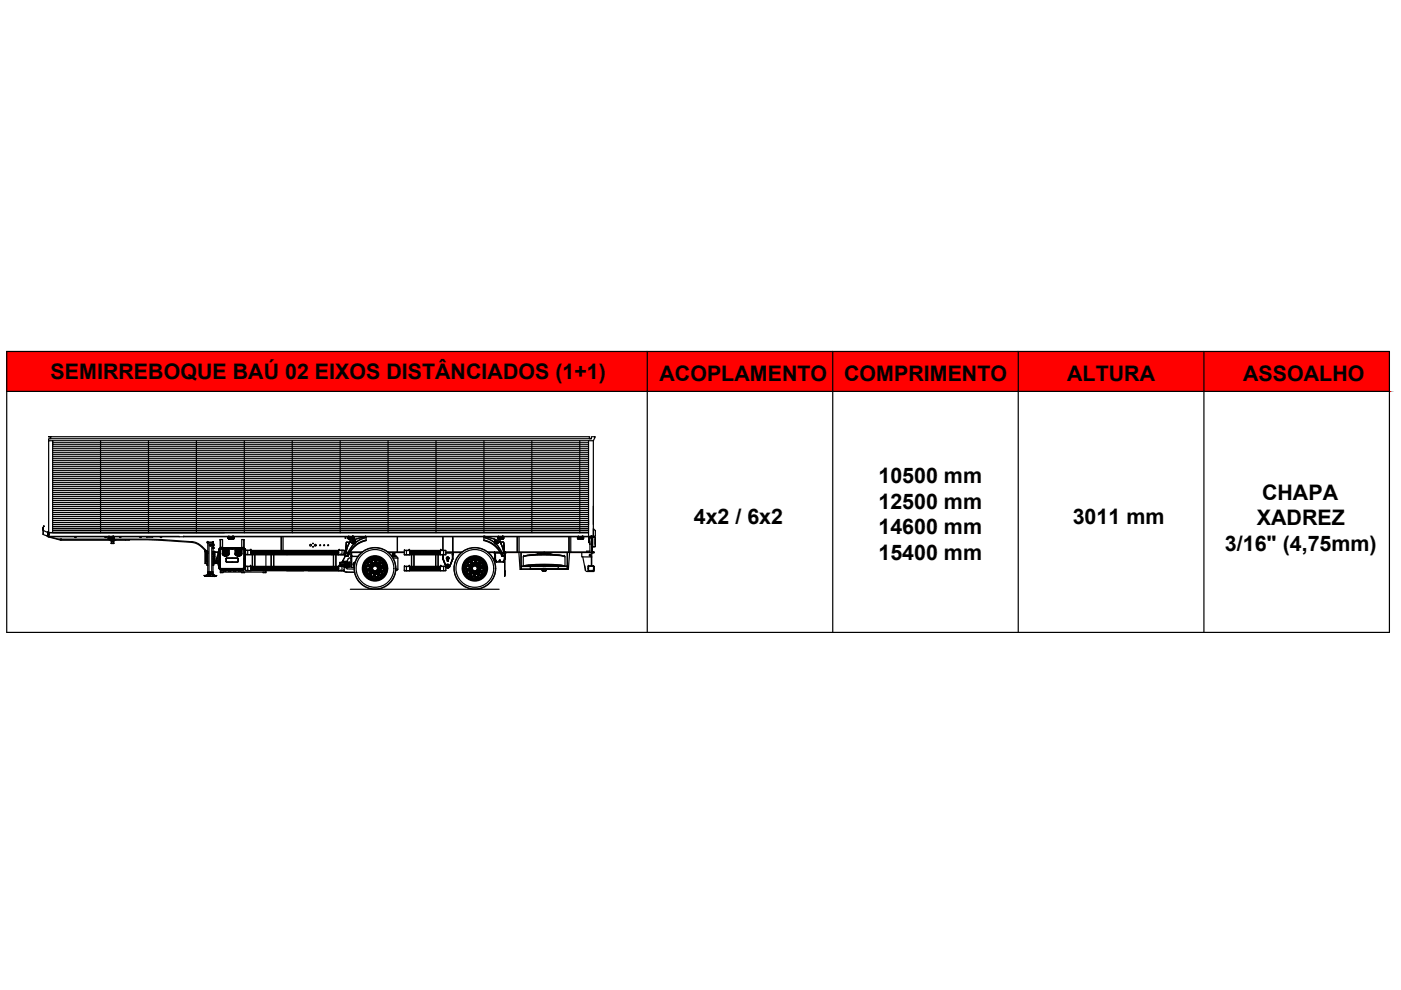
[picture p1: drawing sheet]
<svg xmlns="http://www.w3.org/2000/svg" width="297mm" height="210mm" viewBox="0 0 297 210" stroke-linecap="round" stroke-linejoin="round" font-family="sans-serif">
<defs><g id="words">
<g font-size="4.5">
<text x="10.7" y="80.3">SEMIRREBOQUE BAÚ 02 EIXOS DISTÂNCIADOS (1+1)</text>
<text x="139.8" y="80.8">ACOPLAMENTO</text>
<text x="179" y="80.8">COMPRIMENTO</text>
<text x="226.3" y="80.7">ALTURA</text>
<text x="263.6" y="80.8">ASSOALHO</text>
<text x="186.3" y="102.4">10500 mm</text>
<text x="186.3" y="107.9">12500 mm</text>
<text x="267.6" y="106">CHAPA</text>
<text x="147.1" y="111.1">4x2 / 6x2</text>
<text x="186.3" y="113.3">14600 mm</text>
<text x="227.4" y="111.1">3011 mm</text>
<text x="266.5" y="111.4">XADREZ</text>
<text x="186.3" y="118.7">15400 mm</text>
<text x="259.7" y="116.9">3/16&quot; (4,75mm)</text>
</g>
</g></defs>
<!-- layer: SP_15501 -->
<path d="M53.2 120.3h18.6h-18.6M53.2 120.1h18.6M53.2 121h18.6M53.2 120.2h18.6M71.8 120.7h-18.6h18.6M71.8 120.6h-18.6h18.6M71.8 120.5h-18.6h18.6M71.8 120.4h-18.6h18.6M71.8 121h-18.6h18.6" fill="none" stroke="#000" stroke-width=".25"/>
<!-- layer: CORPO -->
<path d="M56.4 117.6v2.5M46.7 120.8v.5M46.8 121.3h.1M46.8 121.3h9.5M56.3 121.3h.1M56.4 121v.3" fill="none" stroke="#000" stroke-width=".25"/>
<!-- layer: PORTA -->
<path d="M46.7 121.3h.6v.1h-.6zM51.3 121.3h.5v.1h-.5zM55.8 121.3h.6v.1h-.6z" fill="none" stroke="#000" stroke-width=".25"/>
<!-- layer: ARO -->
<g fill="none" stroke="#000" stroke-width=".25">
<path d="M114 120h1.3M116.7 120h-1.3M113.3 120h.1M117.4 120h-.1"/>
<circle cx="79.5" cy="120.5" r="2.27"/>
<circle cx="79.5" cy="120.5" r="2.22"/>
<circle cx="79.5" cy="120.5" r="2.1"/>
<circle cx="79.5" cy="120.5" r="2.52"/>
<circle cx="79.5" cy="120.5" r="2.48"/>
<circle cx="79.5" cy="120.5" r="2.43"/>
<circle cx="79.5" cy="120.5" r="2.35"/>
<circle cx="100.7" cy="120.5" r="2.27"/>
<circle cx="100.7" cy="120.5" r="2.22"/>
<circle cx="100.7" cy="120.5" r="2.1"/>
<circle cx="100.7" cy="120.5" r="2.52"/>
<circle cx="100.7" cy="120.5" r="2.48"/>
<circle cx="100.7" cy="120.5" r="2.43"/>
<circle cx="100.7" cy="120.5" r="2.35"/>
</g>
<!-- layer: ESPELHO -->
<g fill="none" stroke="#000" stroke-width=".25">
<path d="M77.8 119.4h.1M77.9 119.4h.1M78 119.4h.1M78 119.3h.1M78 119.3v.1M78.1 119.3a1.88 1.88 0 0 0 .2 2.6 1.88 1.88 0 0 0 2.6-.1M78.1 119.3l-.3 .1M78.1 119.3h.1M78.1 119.3l-.1 .1M78.1 119.2l-.1 .1M78.1 119.2h.1M78.2 119.2l-.1 .1"/>
<path d="M78.2 119.3v-.4v.4l-.4 .1M78.2 119.3h.1M78.2 119.2l-.2 .1M78.2 119v.1M78.2 119.1h.1M78.2 118.9v.2M78.2 119.1l-.1 .1M78.5 119.8a1.21 1.21 0 0 0-.1 1.2M78.7 119.6a1.21 1.21 0 0 1 1.9 .3 1.21 1.21 0 0 1-.7 1.8M78.8 118.6l.1 .1M78.8 118.7h.1M78.9 118.7h.2"/>
<path d="M78.9 118.7h.1M79.1 118.6l.1 .1M79.1 118.6h.1M79.1 118.6l-.2 .1M79.1 118.7h.1M79.1 118.6h-.1M79.2 118.7a1.88 1.88 0 0 1 1.9 .9 1.88 1.88 0 0 1-.2 2.1M79.2 118.7l-1.1 .5M79.2 118.6h.1M79.2 118.7h.1M79.3 118.6h.1M79.3 118.6h-.1"/>
<path d="M79.4 118.5a.35 .35 0 0 1-.6 .1l.3 .1M79.4 118.5l-.2 .2M79.4 118.5h.1M80.1 118.5v.1M80.1 118.6l.1 .1M80.1 118.5a.3 .3 0 0 0 .2 .3 .3 .3 0 0 0 .3 0h-.1M80.2 118.7v.1M80.2 118.7h.1M80.3 118.7h.1M80.3 118.7v.1M80.4 118.8h.1M80.5 118.8h.1"/>
<path d="M81.1 119.3v.1M81.1 119.6v-.2l.1-.2a.31 .31 0 0 0-.1 .4 .31 .31 0 0 0 .4 .1l-.1 .1-.2-.2M81.1 119.6h.1M81.1 119.4v.2M81.1 119.4h.1M81.1 119.4l.1 .1M81.2 119.5v.1M81.2 119.6h.1M81.2 119.5h.1M81.3 119.6h.1M81.3 119.6v.1M81.3 119.7v.1"/>
<path d="M81.3 119.7h.1M81.4 119.8h.1M99.2 119.3l-.1 .1M99.3 118.9a.32 .32 0 0 1 0 .4 .32 .32 0 0 1-.3 .1h.1M99.3 119.3h.1M99.4 119v.1M99.4 119.1l-.1 .1M99.4 118.9v.2M99.9 119.6a1.21 1.21 0 0 1 1.3-.2 1.21 1.21 0 0 1 .7 1.1M100 118.6l.1 .1M100 118.7h.1M100.1 118.7h.1"/>
<path d="M100.1 118.7h.2M100.2 118.6l.2 .1M100.2 118.6h.1M100.2 118.6l-.1 .1M100.3 118.7h.1M100.3 118.6h-.1M100.3 118.7l1.1 .1M100.3 118.7a1.88 1.88 0 0 0-1.5 2.2 1.88 1.88 0 0 0 2.2 1.5M100.4 118.7h.1M100.4 118.6h.1M100.5 118.6h.1M100.5 118.6h-.1"/>
<path d="M100.6 118.5a.35 .35 0 0 1-.6 .1l.3 .1M100.6 118.5l-.2 .2M100.6 118.5h.1M101.2 118.5l.1 .2M101.3 118.7l.1 .1M101.3 118.7h.1M101.3 118.7h.2M101.4 118.8h.1M101.4 118.7h.1M101.5 118.7v.1M101.5 118.7h.1M101.5 118.8a1.88 1.88 0 0 1 1.1 1.9"/>
<path d="M101.5 118.8h.1M101.5 118.8h.2M101.7 118.8h.1M101.8 118.8h-.2M101.8 118.8a.3 .3 0 0 1-.4 0 .3 .3 0 0 1-.1-.3l.1 .3M101.8 118.8h-.3M102.3 119.4v.2M102.3 119.3h.1M102.3 119.4h.1M102.3 119.4v.1M102.3 119.5l.1 .1M102.3 119.2a.31 .31 0 0 0 0 .4 .31 .31 0 0 0 .3 .1"/>
<path d="M102.3 119.5v.1M102.3 119.5h.1M102.4 119.6h.1M102.4 119.6l.1 .1M102.4 119.7l.1 .1M102.5 119.7h.1M102.5 119.8h.1M113.5 117.6l1.2-.2 2.5 .2M114.7 117.5h-.1M114.7 117.5h.1M114.7 117.5v.1M114.8 117.5h-.1"/>
<path d="M114.8 117.5h.1M115.9 117.5h.1M115.9 117.5v.1M116 117.5h.1M116 117.5v.1M77.5 120a.33 .33 0 0 1 .2 .3 .33 .33 0 0 1-.2 .3v-.1M77.5 120l.1 .3M77.6 121.3a.31 .31 0 0 1 .3 .2 .31 .31 0 0 1 0 .3M77.6 120.4v.1M77.6 121.3l.2 .2M77.7 120.3v.1M77.9 121.6h.1"/>
<path d="M77.9 121.4v.1M78 121.7l-.1 .1M78.4 122.3a.32 .32 0 0 1 .4 0 .32 .32 0 0 1 .2 .3l-.1-.2M78.5 122.2h.1M78.5 121.2a1.21 1.21 0 0 0 1.1 .5M78.5 122.2l-.1 .1M78.6 122.2h.1M78.7 122.3h.1M78.7 122.2l-.1 .1 .2 .1M78.8 122.3l.1 .1M78.8 122.4h.1M78.9 122.4h.1"/>
<path d="M79.7 122.5v.1M79.7 122.5h.1M79.7 122.4v.1M79.9 122.4l-.1 .1M79.9 122.4h.1M79.9 122.4l-.2 .1M80 122.4h-.1M80 122.4h.1M80.2 122.4h.1M80.1 122.4h.1M80.1 122.4h-.1M80.2 122.4v.1a.31 .31 0 0 0-.3-.1 .31 .31 0 0 0-.2 .2"/>
<path d="M80.8 122h.1M80.8 122v.1M80.9 122h.1M80.9 121.8h.1M81 121.9h.1M81 121.8l.2-.2a.36 .36 0 0 0-.3 .5v-.3M81 121.8h.1M81 121.9l-.1 .1M81 121.7l-.1 .1M81 121.8l-.1 .1M81 121.8h-.1M81.1 121.7l-.1 .1"/>
<path d="M81.1 121.7h.1M81.1 121.6v.1M81.2 121.7h.1M81.4 120.8l.1 .1M81.4 120.7l.1-.2v.2M81.4 120.9l.1 .1M81.5 120.6v.2M81.5 120.7h.1M81.5 120.5h.1M81.5 120.8h.1M81.5 120.9h.1M81.5 120.7v.2"/>
<path d="M81.5 120.5h.1a.32 .32 0 0 0-.2 .2 .32 .32 0 0 0 .2 .3M98.7 120a.33 .33 0 0 1 .1 .3 .33 .33 0 0 1-.2 .3l.1-.1M98.7 120v.2M98.7 121.3a.31 .31 0 0 1 .4 .2 .31 .31 0 0 1-.1 .3M98.7 120.4v.1M98.8 121.3h.1M98.8 120.2l-.1 .1M98.8 120.3v.1M98.9 121.3l.1 .1M98.9 121.3h.1M98.9 121.3l.1 .2M99 121.4v.1"/>
<path d="M99 121.5h.1M99 121.5v.1M99 121.6h.1M99 121.6l.1 .1M99.1 121.6v.1M99.1 121.5v.2M99.1 121.7h.1M99.1 121.7v.1M99.6 121l-.1-.6 .2-.6a1.21 1.21 0 0 0-.1 1.2M99.6 122.3a.32 .32 0 0 1 .4 0 .32 .32 0 0 1 .1 .3v-.2M99.6 122.2h.1M99.7 122.2h.1"/>
<path d="M99.7 122.2l-.1 .1M99.7 121.2l.5 .4 .6 .1M99.8 122.3h.1M99.9 122.3h.1M99.9 122.2l-.2 .1 .3 .1M100 122.3l.1 .1M100 122.4h.1M100.1 122.4h.1M100.8 122.6h.1M100.9 122.4v.1M101 122.5h.1M101 122.4h.2"/>
<path d="M101 122.4h.1M101.1 122.4h.1M101.1 122.4l-.1 .1M101.2 122.4h-.2M101.2 122.4h.1M101.2 122.4l.2 .1a.31 .31 0 0 0-.3-.1 .31 .31 0 0 0-.2 .2l.1-.2M101.3 122.4h.1M101.3 122.4h-.1M101.9 120.8l-.3 .5-.5 .4 .5-.4 .3-.5M102 122h.1M102.1 121.8v.2M102.1 122h.1"/>
<path d="M102.1 121.9h.1M102.1 121.9v.1M102.2 121.8h.1M102.2 121.8l-.1 .1M102.3 121.7l-.2 .2M102.3 121.7h.1M102.3 121.6l-.1 .1M102.3 121.7l-.1 .1M102.3 121.7l.1-.1a.36 .36 0 0 0-.3 .5l-.1-.1M102.5 120.8a1.86 1.86 0 0 1-1.5 1.6M102.6 120.7v-.2h.2a.31 .31 0 0 0-.3 .2 .31 .31 0 0 0 .2 .3l-.1-.2M102.6 120.7h.1"/>
<path d="M102.6 120.8h.1M102.6 120.7v.1M102.6 120.9v.1M102.6 120.6v.2M102.6 120.9h.1M102.6 121h.1M102.6 120.8v.1M102.7 120.5h-.1M102.7 120.5l-.1 .2M102.7 120.5h.1M102.8 120.5h-.1"/>
<circle cx="79.5" cy="120.5" r="1.84"/>
<circle cx="79.5" cy="120.5" r="1.71"/>
<circle cx="100.7" cy="120.5" r="1.84"/>
<circle cx="100.7" cy="120.5" r="1.71"/>
</g>
<!-- layer: SP_97089 -->
<g fill="none" stroke="#000" stroke-width=".25">
<path d="M111 118l-.1 .1a24.5 24.5 0 0 1 8.9 0M111 118h.1M111.6 117.8l3.8-.3 3.8 .3M111.6 117.8l-.4 .1M111.7 117.8a27.1 27.1 0 0 1 7.4 0M111.9 120l3.5-.2 3.4 .2M119.2 117.8l.3 .1M119.7 118a27.4 27.4 0 0 0-8.7 0M119.7 118l.1 2a26.6 26.6 0 0 0-8.8 0l-.1-1.9M119.7 118h.1M111.1 120a28.6 28.6 0 0 1 8.6 0M112.6 120.1l2.8-.2 2.8 .2"/>
<circle cx="79.5" cy="120.5" r="4"/>
<circle cx="79.5" cy="120.5" r="4.4"/>
<circle cx="79.5" cy="120.5" r="2.69"/>
<circle cx="79.5" cy="120.5" r="2.56"/>
<circle cx="100.7" cy="120.5" r="4"/>
<circle cx="100.7" cy="120.5" r="4.4"/>
<circle cx="100.7" cy="120.5" r="2.69"/>
<circle cx="100.7" cy="120.5" r="2.56"/>
</g>
<!-- layer: SP_15487 -->
<path d="M125 113.8h.1" fill="none" stroke="#000" stroke-width=".25"/>
<!-- layer: SP_15486 -->
<g fill="none" stroke="#000" stroke-width=".25">
<path d="M73.2 114l.1 .1v-.1M73.2 114h.1"/>
<circle cx="65.8" cy="115.6" r=".19"/>
<circle cx="66.3" cy="115.2" r=".06"/>
<circle cx="66.3" cy="115.9" r=".06"/>
<circle cx="66.9" cy="115.6" r=".19"/>
<circle cx="67.9" cy="115.6" r=".11"/>
<circle cx="68.7" cy="115.6" r=".11"/>
<circle cx="69.6" cy="115.6" r=".11"/>
</g>
<!-- layer: SP_15485 -->
<path d="M10.9 113.8v.1M12.4 114.3h.6M38.9 113.8h.1M38.9 113.7h.1" fill="none" stroke="#000" stroke-width=".25"/>
<!-- layer: SP_15489 -->
<g fill="none" stroke="#000" stroke-width=".25">
<path d="M40.6 115l1.3 .4 .8 .5M40.6 114.8l1 .2 1.2 .8M40.7 114.9l-9.4-.6h-18.3v.1h18.3l9.3 .6M42.7 115.9l.9 .9M42.8 115.8l.7 .7M43.5 116.5l.5 .4M45.4 117h.1M45.6 117h.8M46.3 117.2h.1M52 117.2h.1M52 117h.1M73 117.2h.3"/>
<path d="M73 117h.3M74.2 117.2h2.5M74.3 117h2.6M82.2 117h3.5M82.4 117.2h3.3M94.5 117.2h3.4M94.5 117h3.5M103.4 117h2.5M103.5 117.2h2.5M106.9 117.2h18.2M107.2 117h-.3h18.2"/>
</g>
<!-- layer: SP_6313 -->
<path d="M10.8 113.8h.1" fill="none" stroke="#000" stroke-width=".25"/>
<!-- layer: SP_6423 -->
<path d="M10.3 112.7v1.1h.9M10.3 112.9v.9M38 113.8h.9M124.9 113.8h.8" fill="none" stroke="#000" stroke-width=".25"/>
<!-- layer: SP_6311 -->
<path d="M10.3 113.7h27.7l-26.8 .1M10.3 113h114.5M10.3 112.9h114.5M126.1 113.7h-87.1l86.7 .1" fill="none" stroke="#000" stroke-width=".25"/>
<!-- layer: SP_1457 -->
<path d="M31.1 113.8h1.3M31.1 113.8v.1M32.3 113.8v.1" fill="none" stroke="#000" stroke-width=".25"/>
<!-- layer: 9700034 -->
<path d="M23.1 114.5h.4M23.8 114.5h.1M24.2 114.5h.4" fill="none" stroke="#000" stroke-width=".25"/>
<!-- layer: 9700033 -->
<path d="M23.5 114.5h.1M23.6 115.1l.6 .1zM23.6 115.2h.5M23.7 114.8v.3M23.8 114.5h-.2v.3h.6v-.3h-.3M24.1 114.8v.3M24.2 114.5h.1" fill="none" stroke="#000" stroke-width=".25"/>
<!-- layer: SP_15106 -->
<path d="M15.9 113.9h.1M15.9 113.8v.1M15.9 113.8v.2h.3v-.2M22.5 113.8v.2l-.2-.1M25.4 113.8l-.1 .1M25.4 113.8v.2h.2v-.2M29.7 113.9h.1M29.7 113.8v.1M29.7 113.8v.2h.3v-.2M34 113.8v.1M34.1 113.8v.2h.2v-.2" fill="none" stroke="#000" stroke-width=".25"/>
<!-- layer: SP_15491 -->
<path d="M10.3 113.8l-.4-.2 .5 .2M10.3 113.8l2.6 .7h13.7M10.4 113.8l2.6 .6M12.8 114.5h.1M12.9 114.4h.1M26.6 114.4h.8M27.5 114.4l-.1 .1" fill="none" stroke="#000" stroke-width=".25"/>
<!-- layer: SP_15270 -->
<path d="M38.9 113.8h.1M38.9 113.7h.1" fill="none" stroke="#000" stroke-width=".25"/>
<!-- layer: SP_15124 -->
<g fill="none" stroke="#000" stroke-width=".25">
<path d="M43.5 116.9l.1-.2 .3 .2M43.5 117v2.5zM43.5 116.9v-.1v.2M43.5 119.5h.3M45.3 117.1h.2M45.4 119.5h.1M45.5 119.5h.1M45.6 117.1h.6M46.2 117.1l.1 .2M46.3 117.3v.1M46.3 117.3l-.8 2.2M46.3 117.2v.1"/>
<path d="M46.3 117.2v.2M46.3 117.2h.1M46.3 117.4l-.7 2.1"/>
</g>
<!-- layer: PP-SUS-002(21) -->
<path d="M104.9 118v.2" fill="none" stroke="#000" stroke-width=".25"/>
<!-- layer: PP-SUS-013(21) -->
<g fill="none" stroke="#000" stroke-width=".25">
<path d="M104.8 117.4h.1M104.8 117.2v.1h1.3M104.8 117.2v.2M104.8 117.3v.1M104.8 117.3h.1M104.8 117.2h.1M104.8 117.3l.1 .1M104.9 117.3h.1M104.9 117.4h.1M104.9 117.3v.1M104.9 117.3l-.1 .1M104.9 117.3l.1 .3"/>
<path d="M104.9 117.4l.1 .1M104.9 117.6v-.2v.2M104.9 117.6h.1M104.9 118.5l.3 .6M104.9 117.6h.2v.9M104.9 118.5h.1M104.9 117.6v.9M105 117.5v.1M105 117.6v.9l.1 .6M105 118.5l.3 .6M105 117.6l.1 1.5M105 118.5l.2 .6"/>
<path d="M105 117.5h.1M105 117.6h.1M105 118.5h.1M105 117.6v.9M105.1 119.1h.1M105.2 119.1h.1M105.2 119.1h1.6M105.3 119.1h.1M106.7 119.1h.1M106.8 119.1h.1M106.8 119.1l.2-.4-.2 .4M106.9 118.5l-.2 .6h-1.4"/>
<path d="M106.9 118v.5M106.9 118.5h.1M107 118.5l-.3 .6M107 118.5h.1M107 118.5l-.2 .6M107 118v.5M107 117.5h.1M107 118.5v-.5v.6M107 117.4h.2M107 118.5v.1M107.1 117.4h-.1M107.1 117.3h.1"/>
<path d="M107.1 117.5h.1M107.1 117.4l-.1 .1M107.1 117.3v.1M107.1 117.4h.1M107.1 117.4v.1M107.2 117.4h.1M107.2 117.2v.1h-.3M107.2 117.2v.2M107.2 117.3h.1M107.2 117.2h.1M107.2 117.3v.1"/>
</g>
<!-- layer: DIN_933_-_M16_X_ -->
<g fill="none" stroke="#000" stroke-width=".25">
<path d="M105.9 118.8l.2 .1-.2 .1M105.9 118.8v.2M106 118.8v.2"/>
<circle cx="94.9" cy="118.9" r=".11"/>
<circle cx="95" cy="118.9" r=".12"/>
<circle cx="94.9" cy="120" r=".11"/>
<circle cx="95" cy="120" r=".12"/>
</g>
<!-- layer: ARRUELA_DIN_125_ -->
<path d="M94.8 118.8l.2 .1-.1 .1zM94.8 119.9l.2 .1-.1 .2zM105.9 118.8l.2 .1-.1 .1z" fill="none" stroke="#000" stroke-width=".25"/>
<!-- layer: PP-SUS-014(21) -->
<g fill="none" stroke="#000" stroke-width=".25">
<path d="M73.1 117.2h.1M93.8 117.6h.1M93.9 117.6h.1M93.9 118.5h.1M93.9 118.5v-.8h.1v.8M93.9 117.7v.8l.6 1.6-.6-1.6M94 117.6h.1M94 118.5h.1M94 117.7h.1M94 117.7v.8M94 118.5l.6 1.7M94 117.7h-.1"/>
<path d="M94 118.5l.5 1.4a.4 .4 0 0 1 .4-.3 .4 .4 0 0 1 .4 .3M94.5 117.3h1.6v.1M94.5 119.9v.1M95.9 117.7v.8l-.5 1.4M95.9 117.5l.1 .1M96 117.7h.1M96 117.7v.8M96 117.7v.8l-.7 1.7 .7-1.7M96 118.5h.1M96 117.5h.1M96 117.4l-.1 .2M96 117.4v.1"/>
<path d="M96 117.4v.2v-.2M96 117.7v.8l-.6 1.7M96 118.5l-.6 1.7M96 117.4h.1M96 117.6h.1M96 117.5v.1M96.1 117.4l-.1 .1M96.1 117.4h.1M96.1 117.3v-.1v.2M96.1 117.3h.1M94.5 120.2l.4 .3 .4-.3M94.5 120.2h.1"/>
<path d="M94.5 120.1v.1M94.5 120.2l.4 .2 .4-.2M94.6 120v.1M94.6 120.1h.1M94.6 120.2h.1M94.6 120a.36 .36 0 0 1 .3-.4 .36 .36 0 0 1 .4 .4M94.6 120.1l.3 .3 .4-.3M94.6 120h.1M94.6 120.1v.1"/>
<circle cx="94.9" cy="118.4" r=".23"/>
<circle cx="94.9" cy="120" r=".19"/>
</g>
<!-- layer: SP_13047 -->
<path d="M125.2 117.9h.1" fill="none" stroke="#000" stroke-width=".25"/>
<!-- layer: SP_13039 -->
<path d="M124 120l.1 .8" fill="none" stroke="#000" stroke-width=".25"/>
<!-- layer: SP_15584 -->
<path d="M123.6 118.1l.5 2.8M124.7 119.9v.1M125.4 118.1v1.9M125.5 118.1v1.9M124.1 120.8l.4 .4M124.7 121.1l-.2 .1M124.7 120.5v.1" fill="none" stroke="#000" stroke-width=".25"/>
<!-- layer: SP_3531 -->
<path d="M124.7 120.5v-.5h1.2v1.2l-.5-.1M124.8 120.5h.1M124.8 120.1h.1M125.8 120.1v1h-.3" fill="none" stroke="#000" stroke-width=".25"/>
<!-- layer: SP_3532 -->
<path d="M124.7 120.6v.6h.6M124.7 120.5v.1M124.8 121.1l.5 .1M124.8 120.6h.1" fill="none" stroke="#000" stroke-width=".25"/>
<!-- layer: SP_13044 -->
<path d="M125 121.1h-.3l.1-1.1h1v1.1h-.2M125 121.1h.1M125.1 121.1h.1M125.1 121.1h.4M125.5 121.1v-.1l.1 .1M125.5 121.1h.1M125.6 121.1h.1" fill="none" stroke="#000" stroke-width=".25"/>
<!-- layer: SP_13041 -->
<g fill="none" stroke="#000" stroke-width=".25">
<path d="M123.3 117.2v.9h2.2v-.9"/>
<circle cx="125.1" cy="117.7" r=".15"/>
</g>
<!-- layer: SP_13046 -->
<g fill="none" stroke="#000" stroke-width=".25">
<circle cx="125.1" cy="117.7" r=".15"/>
<circle cx="125.1" cy="117.7" r=".11"/>
</g>
<!-- layer: SP_15276 -->
<path d="M74.2 114.3v.6M74.3 114.3v.6M84.2 113.8v3.2M84.3 113.8v3.2M93.9 113.8v2.9M96 113.8v3.2M106 114.3v.6" fill="none" stroke="#000" stroke-width=".25"/>
<!-- layer: SP_15285 -->
<path d="M125.1 115.4v1.8h.4M125.5 117.2h.1M125.5 113.8h.1M125.5 115.3v1.9M125.5 117.2v.1M125.5 117.3v.1M125.5 115.4v1.8" fill="none" stroke="#000" stroke-width=".25"/>
<!-- layer: SP_3325 -->
<path d="M125.1 116.9h-.7v.1M125.5 117h.1M125.5 116.9h.1M125.8 117.2h.1M125.8 117v.2M125.8 117l-.2-.1-.1 .1 .3 .2M125.8 117l.1 .1M125.9 117l-.1 .1M125.9 117.1h.1M125.9 117.1v.1" fill="none" stroke="#000" stroke-width=".25"/>
<!-- layer: SP_15367 -->
<path d="M59.6 113.8v2.9M59.7 113.8v2.9M60 113.8v2.9M109.6 113.8v3.2M109.7 113.8v3.2M110.1 113.8v3.2M120.6 113.8v3.2M120.7 113.8v3.2M121 113.8v3.2" fill="none" stroke="#000" stroke-width=".25"/>
<g fill="none" stroke="#000" stroke-width=".25">
<path d="M43.5 122.1l-.1-.1 .1 .1M43.5 122.2h.1M43.6 122.2h.8M43.7 122.1h.1M44.4 121.7l.2 .2 .1-.2M44.5 121.6h.1M44.6 121.7h.1M44.6 121.6h.1M44.6 121.6l-.1 .1M44.7 121.6h.1M45 121.6h.1M45.1 121.7l.5 .4-.3-.2"/>
<path d="M45.1 121.6h.1M45.1 121.6v.1M45.6 122.1h.1M45.7 122.1h.1M45.8 122.1l.2-.1-.3 .2"/>
</g>
<g fill="none" stroke="#000" stroke-width=".25">
<path d="M44 115.1h.1M44 115.1h1.2M44 115v.2v-.2M44 115h.1M44 115.2h.1M44 115v.2M44.1 115.1h.2M44.1 115h.1M44.1 115h.8h-.6M44.1 115.1h.1M44.1 115.1v6.1M44.3 115.1v6.1"/>
<path d="M44.9 115.1v6.1M44.9 115.1l.3-.1v.2M44.9 115h.3M45.2 115.1h.1M45.2 115.6h.1M45.2 115.5v.1M45.2 115.5h.1M45.2 116.3h.1M45.2 116.2v.1M45.2 116.2h.1M45.2 115.1v6.1M45.2 115v.2z"/>
<path d="M45.2 115.2h.1M45.2 115h.1M45.2 116.1h.1M45.2 115.7h.1M45.2 115v.2M45.3 115.7h.1M45.3 115.6h.1M45.3 116.3h.1M45.3 115.5v.1M45.3 115.5h.1M45.3 116.1v.2M45.3 116.1h.1"/>
<path d="M43.3 122l.1 .1zM43.4 122.2h.1M43.4 122.1l2.2 .1M44.1 121.4l.2 .1M44.1 121.6l-.5 .5 .5-.5v.5v-.5l.3-.1h.5l.2 .1v.6v-.5M44.1 121.4l.1 .2M44.1 121.5l.1 .1M44.2 121.5h.1M44.3 121.2h-.3v.2h1.2v-.2h-.3v.2M44.3 121.4v.1M44.3 121.5h.1M44.5 121.7h.1"/>
<path d="M44.5 121.6h.1M44.5 121.7h.2M44.6 121.7h.1M44.6 121.6h.1M44.7 121.6h-.1M44.7 121.6l-.2 .1M44.7 121.6v.1M44.7 121.7h.1M44.9 121.4l.1 .1M44.9 121.2h-.6v.2M45 121.4v.2M45.1 121.5l-.1 .1"/>
<path d="M45.1 121.7l.5 .4zM45.1 121.6v.1M45.2 121.4l-.3 .1M45.5 122.1h.1M45.6 122.2h.1M45.6 122.2l.2-.1z"/>
<circle cx="44.6" cy="115.6" r=".15"/>
<circle cx="44.6" cy="115.6" r=".19"/>
<circle cx="44.6" cy="121.7" r=".23"/>
<circle cx="44.6" cy="121.7" r=".15"/>
<circle cx="44.6" cy="121.7" r=".19"/>
</g>
<g fill="none" stroke="#000" stroke-width=".25">
<path d="M43.6 117v2l.3 .8M43.7 116.9l-.1 .1M43.8 116.9h.2M43.8 117.8l.2 .2M43.8 118.3l.2 .2M43.8 117.3l.1 .1M43.8 117.8h.1M43.8 118.3h.1M43.8 118.8h.1M43.8 117.3h.1M43.8 119.8l.1 .1M43.9 117.9l.1 .1"/>
<path d="M43.9 118.3l.1 .2M43.9 117.7v.2M43.9 117.4h.1M43.9 117.3h.1M43.9 117.2l.1-.2-.2 .3M43.9 117.3l.1 .2M43.9 117.2l-.1 .1M44 117.5h.1M44 117.5l-.2 .2M44 117.5l-.1 .2M44 119.9h.1M44 117.3v.1"/>
<path d="M44 118h.1M44 118.5h.1M44 117.1h.1M44 117.3l-.1 .1M44 118.5l-.1 .3M44 118l-.1 .3M44 118l-.2 .2M44 118.5l-.2 .2 .2 .2-.1-.1M44 117.4h.1M44 119v.9M44 116.9v.2M44 117.1l.1-.2v.4"/>
<path d="M44 116.9h.1M44 117.4v2.5M44.1 117.3h.1M44.1 117.3l-.1 .1M45.2 116.9v.4M45.2 117.3h.1M45.2 117.4h-.1M45.2 117.3v.2M45.2 118h.1M45.2 118.5h.1M45.2 118.5l.2 .2-.2 .2 .1-.1M45.2 118l.2 .3-.2 .2"/>
<path d="M45.2 118l.2 .3h-.1M45.2 118.5l.2 .3h-.1M45.2 117l.2 .3zM45.2 117.5l.1 .2M45.2 117.5l.2 .2M45.2 117.5h.1M45.2 116.9l.4 .1M45.3 117.9l-.1 .1M45.3 118.3l-.1 .2M45.3 119.8l-.1 .1M45.3 117.7v.2M45.4 117.4h-.2v2.5"/>
<path d="M45.4 117.8l-.2 .2M45.4 117.3l-.2 .2M45.4 117.8h.1M45.4 118.3h.1M45.4 118.8h.1M45.4 117.3v.1M45.6 117v2l-.3 .8"/>
<circle cx="43.8" cy="117" r=".06"/>
<circle cx="45.4" cy="117" r=".06"/>
</g>
<!-- layer: MANIVELA -->
<path d="M45.9 118.7l.1 .2M46 118.3l.2 .5M46.3 119l-.1-.2-.2 .1v.2M46.4 119.4l-.1-.4-.3 .1 .4 1.3" fill="none" stroke="#000" stroke-width=".25"/>
<!-- layer: SUPORTE_MANIVELA -->
<path d="M45.8 118.9l.1 .5M45.9 119.4h.2" fill="none" stroke="#000" stroke-width=".25"/>
<!-- layer: 001 -->
<g fill="none" stroke="#000" stroke-width=".25">
<path d="M74.7 115.1l.2 .2 .2-.2M74.8 115.2h.1M75.1 115.1h.1M75.1 115.2h.1M105.1 115.2h.1M105.4 115.2h.1"/>
<circle cx="74.9" cy="115.1" r=".15"/>
<circle cx="105.2" cy="115.1" r=".15"/>
<circle cx="105.2" cy="115.1" r=".19"/>
</g>
<!-- layer: TERMINAL_PARA-LA -->
<g fill="none" stroke="#000" stroke-width=".25">
<circle cx="74.9" cy="115.1" r=".15"/>
<circle cx="105.2" cy="115.1" r=".15"/>
</g>
<!-- layer: SP_97045 -->
<g fill="none" stroke="#000" stroke-width=".25">
<path d="M43.7 119h.2l-.1 .1zM43.7 118.5h.2zM43.7 117.5h.2l-.1 .2zM43.8 117.9l.1 .1-.1 .1-.1-.1zM45.3 119h.2v.1zM45.4 117.9l.1 .1v.1l-.2-.1zM45.4 118.4l.1 .1v.1l-.2-.1zM45.4 117.4l.1 .1v.2l-.2-.2z"/>
<circle cx="43.8" cy="118.5" r=".11"/>
<circle cx="43.8" cy="117.5" r=".11"/>
<circle cx="43.8" cy="118.9" r=".11"/>
<circle cx="43.8" cy="118" r=".11"/>
<circle cx="45.4" cy="118" r=".11"/>
<circle cx="45.4" cy="118.9" r=".11"/>
<circle cx="45.4" cy="118.5" r=".11"/>
<circle cx="45.4" cy="117.5" r=".11"/>
</g>
<!-- layer: 9200016 -->
<path d="M80.5 118.7v.1M101.7 118.7v.1" fill="none" stroke="#000" stroke-width=".25"/>
<!-- layer: P_D_-_GRAMPO_335 -->
<path d="M79 118.6h-.2M80.2 118.6h.1M80.4 118.6v.1M100.2 118.6h-.2M101.4 118.6h-.1M101.5 118.6v.1" fill="none" stroke="#000" stroke-width=".25"/>
<!-- layer: EIXO_CUBO_A_DISC -->
<g fill="none" stroke="#000" stroke-width=".25">
<path d="M78 119.9v.1M78 119.8v.1M78 120l.1 .1M78.1 119.9h.1M78.1 119.9l.1 .1M78.1 119.9v.1M78.1 119.9l.2-.1-.1 .2M78.1 119.8h.1M78.1 120h.1M78.1 119.8v.3M78.1 119.8l.2 .1M78.1 119.8l-.1 .1"/>
<path d="M78.2 119.7h.1M78.2 119.9h-.1M78.2 119.9h.1M78.2 119.8h-.1M78.2 119.8h.1M78.2 119.8l-.1 .1M78.2 119l-.3 .4M78.2 119l-.4 .4M78.2 119.9l-.1 .2M78.2 119.9l.1 .1M78.2 119.8l.2 .2M78.2 119.8l.2 .1v.1"/>
<path d="M78.3 119.7h.1M78.3 119.8h.1M78.3 119.8v.1M78.3 119.8l-.1 .2M78.3 120h.1M78.3 119.9h.1M78.3 119.9v.1M78.3 119.9l-.2 .2M78.4 120h.1M78.4 119.9h.1M78.5 119.9h.1M78.6 119.9h.1"/>
<path d="M78.6 119.8v.1M78.6 119.9v.2l-.1-.2M78.6 119.3h.1M78.6 119.8h.1M78.6 119.2h.1M78.6 119.4h.1M78.6 119.9v.2zM78.7 119.8h-.1M78.7 119.4h.1M78.7 119.8h.1M78.7 119.3l.2 .1M78.7 119.4v.1"/>
<path d="M78.7 119.9h.1M78.7 119.3l-.1 .1M78.7 119.3h.1M78.7 119.3v.1M78.7 119.7h.1M78.7 119.1h.1M78.7 119.6l-.2 .2M78.7 119.5h.1M78.7 119.2v.1M78.7 119.2h.1M78.7 119.6h.1M78.7 119.2h.2"/>
<path d="M78.7 119.6l.1 .1M78.7 119.1l.2 .1M78.7 119.8v.1M78.7 119.7v.1M78.7 120l-.1 .4v.5M78.8 119.7h-.1M78.8 119.7l-.2 .2M78.8 119.2h-.1M78.8 119.2h.1M78.8 119.6h.1M78.8 119.7h.1M78.8 119.7v.1"/>
<path d="M78.8 119.8h.1M78.8 119.8l.1 .1zM78.8 120h.1M78.8 119.4h.1M78.8 119.1l-.1 .3M78.8 119.1l.1 .2M78.8 119.1h.1M78.8 119.9v.1M78.8 119.9h.1M78.8 119.9l.1 .1M78.8 119.9h-.1h.2M78.8 119.7h.2h-.2"/>
<path d="M78.8 119.6v.1M78.8 120l-.1 .3v.6M78.8 119.5h.1M78.9 119.4h-.1M78.9 119.4h-.2M78.9 119.9v.1M78.9 119.9h.1M78.9 120h.1M78.9 120l-.2 .4 .1 .5M78.9 119.2l.1 .1-.1 .1M78.9 119.4h.1M78.9 119.2l-.2 .1"/>
<path d="M78.9 119.6l.1 .1M78.9 119.2h.1M78.9 119.3l-.1 .1M78.9 119.3h.1M78.9 119.2h-.2l.1 .2M78.9 119.3v.1M78.9 119.2v.1M78.9 119.4v.1M78.9 119.9h-.1M78.9 119.7l-.1 .1M78.9 119.4l-.1 .1M78.9 119.1l.1 .2"/>
<path d="M78.9 119.9l.2-.1-.1 .1M79 119.9h.1M79 119.4h.1M79 119.3h.1M79 119.9l-.1 .1M79 119.9h.1v.1zM79 119.3l-.1 .1M79.1 119.8h.1M79.2 119.8h-.1M79.2 119.4l.1 .2M79.2 119.4h.1M79.3 119.6h.1"/>
<path d="M79.3 118.6l-.4 .1M79.3 119.4h-.1M79.3 119.4l.1 .2M79.3 119.4l.1 .1-.2 .1h.2M79.4 119.4h.1M79.4 119.6h.1M79.4 118.5l-.6 .1M79.4 119.5h-.2M79.5 119.1h.1M79.5 119.2h.1M79.5 119.1v.1M79.5 119v.1"/>
<path d="M79.5 119.2l.1 .1M79.6 119.2h.1M79.6 119h.1M79.6 119.1v.1M79.6 119.1l.2 .2M79.6 119l-.1 .1M79.6 119.1h.1M79.6 119.3h.1M79.6 119l.2 .1M79.6 119v.1M79.7 119h-.1M79.7 119.3h.1"/>
<path d="M79.7 118.9h.1M79.7 118.9l-.1 .1M79.7 119.2h.1M79.7 119l-.1 .2M79.7 119l.1 .2M79.7 119h.1M79.7 119.5h.1M79.7 119.7h.1M79.7 119.2h-.1M79.7 119l.1 .3M79.7 119l.1 .1M79.7 119.2v.1"/>
<path d="M79.7 119l-.1 .1M79.7 119l-.2 .1M79.7 119.2l.1 .1M79.8 119.2h-.1M79.8 118.9v.1M79.8 119v.1M79.8 119h.1M79.8 119.4l-.1 .1 .1-.1M79.8 119.2h.1M79.8 119.1h-.2l.1 .1M79.8 119.7h.1M79.8 119.1h.1"/>
<path d="M79.8 119.7l-.9 .2M79.8 119.1l-.1 .1M79.8 119.7l.1 .1M79.8 119.3h.1M79.8 119.6l-1 .1M79.8 119.7h-.5l-.4 .2M79.8 119.2h-.2M79.8 119.5h.1M79.8 119.6h.1M79.8 119.1v.1M79.8 119l.1 .1M79.8 119.4h.1"/>
<path d="M79.8 119.5l.1 .1M79.9 119.2h-.1M79.9 119.5h-.1M79.9 119.7h.1M79.9 119.7h-.1M79.9 119.5h.2M79.9 119.5h.1M79.9 119.1h.1M79.9 119.4h.1M79.9 119.5v.1M79.9 119.1l-.1 .2M79.9 119.4l.1 .1"/>
<path d="M79.9 119.6h.1M79.9 119.4l.2 .1M79.9 119.4v.1M79.9 119.5l.1 .1M79.9 119.8h.1M79.9 119.6v.1M79.9 119.7l.4 .4 .1 .4M79.9 119.7v.1M79.9 119.8l.5 .7M80 119.7v.1M80 119.8v.1M80 119.8h.1"/>
<path d="M80 119.6l-.1 .1M80 119.6h.1M80 119.5h.1M80 119.5v.1M80 119.7l.3 .3 .2 .6-.1-.1M80 119.6v.1zM80.1 119.6h.1M80.1 119.5v.1M80.1 118.6l.5 .2M80.1 119.6l.1 .1-.1-.1M80.1 119.6l.1 .1M80.1 118.6l.4 .2"/>
<path d="M80.1 119.9l.1 .1M80.1 119.5h.1M80.1 120l.1 .1M80.1 120h.1M80.2 119.5v.1M80.2 120h.1M80.2 120v.1M80.2 119.6h.1M80.2 119.6v.1M80.3 119.5h.1M80.3 119.4h.1M80.3 119.6h.1"/>
<path d="M80.3 119.6v.1M80.3 119.7h.1M80.3 119.5v.1M80.3 119.5l.2 .1M80.3 119.3h.1M80.3 119.4l.1 .1M80.3 119.6l.1 .1M80.3 119.4v.1M80.3 120l.1 .1M80.3 119.5l.1 .1M80.4 119.5h.1M80.4 119.5l.1 .1"/>
<path d="M80.4 120h.1M80.4 119.7h.1M80.4 119.5v.1M80.4 119.4l.1 .2M80.4 119.6v.1M80.4 119.4h-.1M80.4 119.4h.1M80.4 119.6h.1M80.4 119.4l.1 .1M80.4 119.3h.1M80.4 119.9h.1M80.4 119.9l.1 .2"/>
<path d="M80.5 119.9l-.2 .1M80.5 119.9v.1M80.5 119.6h.1M80.5 119.7h.1M80.5 119.4h.1M80.5 119.3h.1M80.5 119.3l-.2 .2M80.5 119.3v.3M80.5 119.9h-.2l.1 .2M80.5 119.5l-.1 .1M80.5 119.5h.1M80.5 119.4v.1"/>
<path d="M80.5 119.5v.1M80.5 119.5l-.1-.1v.2M80.5 119.9h.1M80.5 119.3l-.2 .1M80.5 119.6v.1M80.6 119.3h.1M80.6 119.4l-.1 .2M80.6 119.4h.1M80.6 119.4v.1M80.6 119.5v.1M80.6 119.6h-.1M80.6 119.4h-.2"/>
<path d="M80.6 119.5h.1M80.6 119.4h-.3M81.1 119.3l.2 .4M81.1 119.3l.3 .5M99.2 119.9v.1M99.2 120l.1 .1M99.2 119.8v.1M99.3 120h.1M99.3 119.9v.1M99.3 119.9h.1M99.3 119.9l.1 .1M99.3 119.9l.2-.1-.1 .2"/>
<path d="M99.3 119.8h.1M99.3 119.8v.3M99.3 119.8l.3 .1M99.4 119l-.3 .4M99.4 119l-.4 .4M99.4 119.9l-.1 .2M99.4 119.9l.1 .1M99.4 119.8l.2 .2M99.4 119.8l.2 .1M99.4 119.8l-.2 .1M99.4 119.9h.1M99.4 119.8h.1"/>
<path d="M99.4 119.8l-.1 .1M99.4 119.7h.1M99.4 119.8h-.1M99.5 119.7h.1M99.5 119.8h.1M99.5 119.8v.1M99.5 119.8l-.1 .2M99.5 120h-.1M99.5 120h.1M99.5 119.9h.1M99.5 119.9v.1M99.6 119.8h.1"/>
<path d="M99.6 119.9h.1M99.6 119.9l-.3 .2M99.6 119.9v.1M99.6 120h.1M99.7 119.9h.1M99.8 119.8l-.1 .1M99.8 119.9v.2l-.1-.2M99.8 119.3h.1M99.8 119.8h.1M99.8 119.9h.1M99.8 119.2h.1M99.8 119.9v.2"/>
<path d="M99.8 119.4h.1M99.9 119.9h.1M99.9 119.4h.1M99.9 119.3l.2 .1M99.9 119.2h-.1M99.9 119.4v.1M99.9 119.3l-.1 .1M99.9 119.3h.1M99.9 119.3v.1M99.9 119.1h-.1M99.9 119.7l-.1 .1M99.9 119.8h-.1"/>
<path d="M99.9 119.6l-.2 .2M99.9 119.8h.1M99.9 119.5h.1M99.9 119.2v.1M99.9 119.2h.1M99.9 119.6h.1M99.9 119.2h.2M99.9 119.6l.1 .1M99.9 119.7h.1M99.9 119.8v.1M99.9 119.7v.1M99.9 119.9h-.1"/>
<path d="M99.9 119.7l-.1 .2M100 119.6h.1M99.9 119.8l.1 .1zM99.9 120h.1M99.9 119.1l.2 .2M99.9 119.1l-.1 .3M99.9 119.9v.1M100 119.1h-.1M100 119.2h-.1M100 119.2h.1M100 119.7v.1M100 119.9v.1"/>
<path d="M100 119.9h-.1M100 119.7h-.1M100 119.4h.1M100 119.7h.1M100 119.9l-.1 .1M100 119.8h.1M100 119.9h.1M100 119.9h-.1h.1M100 119.7h.1h-.1M100 119.1l.1 .1M100 119.6v.1M100 120l-.2 .3 .1 .6"/>
<path d="M100 120h.1M100 119.5h.1M100 119.4h-.1M100 119.1h.1M100 120l-.1 .4v.5M100 119.6l.1 .1M100 119.3v.1M100.1 119.3h.1M100.1 119.2h-.2v.2M100.1 119.3l-.2 .1M100.1 119.9l-.1 .1M100.1 119.9h.1"/>
<path d="M100.1 119.2v.2M100.1 119.2h.1M100.1 119.2l-.2 .1M100.1 119.4h.1M100.1 119.4v.1M100.1 119.9h-.1M100.1 119.4h-.3M100.1 119.3v.1M100.1 119.7l-.1 .1M100.1 119.2v.1M100.1 119.4l-.2 .1M100.1 119.1v.1"/>
<path d="M100.1 119.9l.1-.1zM100.1 119.9v.1M100.1 119.2l.1 .1M100.2 119.9h.1l-.1 .1zM100.2 119.3v.1M100.3 119.8h.1M100.4 119.8h-.1M100.4 119.4h.2l-.2 .2M100.4 119.4h.1M100.4 119.4v.2M100.4 119.6h.1M100.5 118.6l-.5 .1"/>
<path d="M100.5 119.4h.1M100.5 119.6h.1M100.5 118.5l-.5 .1M100.5 119.5l-.1 .1M100.6 119.5h-.3M100.7 119.1h.1M100.7 119.2h.1M100.7 119.1v.1M100.7 119v.1M100.7 119.2v.1M100.8 119.2h.1M100.7 119.1l.3 .2"/>
<path d="M100.7 119.1l.1 .1M100.7 119h.1M100.8 119.3h.1M100.8 119.1h-.1M100.8 119.1h.1M100.8 119l.1 .1M100.8 119v.1M100.8 119h.1M100.8 118.9h.1M100.8 118.9l-.1 .2M100.8 119l-.1 .2M100.8 119l.2 .2"/>
<path d="M100.8 119.5h.2M100.9 119.2h.1M100.9 119.3h.1M100.9 119.5h.1M100.9 119.7h.1M100.9 119.2h-.1M100.9 119h.1M100.9 118.9h.1M100.9 119l.1 .3M100.9 119l.1 .1M100.9 119.2l-.1 .1M100.9 119l-.2 .1"/>
<path d="M100.9 119.2l.1 .1M100.9 119v.1M100.9 119.4h.1M100.9 119.1h-.1v.1M100.9 119.1h.1M100.9 119.7l-.8 .2M100.9 119.1l-.1 .1M100.9 119.1v.1M101 119.7l.1 .1M101 119.1h.1M101 119.1h-.1M101 119.2h.1"/>
<path d="M101 119.3h.1M101 119h.1M101 119.7h.1M101 119.7l-.4-.1-.5 .3M101 119.3h-.1M101 119.6h-.5l-.5 .2-.1-.1M101 119.7h-.5l-.4 .2M101 119.2h-.3M101 119.5h.1M101 119.6h.1M101 119.1v.1M101 119v.1"/>
<path d="M101 119.4l-.1 .1zM101 119.4h.1M101 119.5h.2M101 119.4l.3 .1M101 119.5l.1 .1M101 119.2v.1M101 119.7l.1-.1v.1M101 119.5v.1M101.1 119.8h.1M101.1 119.4v.1M101.1 119.7h.1M101.1 119.6h.1"/>
<path d="M101.1 119.4h.1M101.1 119.5h.1M101.1 119.5v.1M101.1 119.4h-.1M101.1 119.7l.3 .4 .1 .4M101.1 119.7v.1M101.1 119.8l.4 .7M101.1 119.8l.1 .1M101.1 119.7l.4 .3 .1 .5M101.2 119.5h.1M101.2 119.6h.1M101.2 119.6v.1z"/>
<path d="M101.2 119.7l-.1 .1M101.2 119.5h-.1M101.2 119.6l.1 .1M101.2 119.6h-.1M101.2 119.5v.1M101.2 118.6l.5 .2M101.2 119.6l.1 .1v-.1M101.3 119.6h.1M101.3 118.6l.4 .2M101.3 119.5h.1M101.3 119.5v.1M101.3 119.9v.1"/>
<path d="M101.3 120l.1 .1M101.3 120h.1M101.3 119.6v.1M101.5 119.6h.1M101.5 119.7h.1M101.5 119.5h.1M101.5 119.5v.1M101.5 119.4h.1M101.5 119.3h.1M101.5 120h.1M101.5 119.4l.2 .2M101.5 119.6l.2 .1"/>
<path d="M101.5 119.4l.1 .1M101.6 119.5h.1M101.6 119.4l-.1 .1M101.6 119.9h.1M101.6 119.5l.1 .1M101.6 119.6h.1M101.6 119.9v.2M101.6 119.4h-.1M101.6 119.4h.1M101.6 119.4l.2 .1M101.6 119.3h.1M101.6 119.9l-.1 .1"/>
<path d="M101.6 119.9v.2l-.1-.1M101.6 119.9l.1 .1M101.7 119.9h-.2v.2M101.7 119.9v.1M101.7 119.6h.1M101.7 119.9h.1M101.7 119.4h.1M101.7 119.3l.1 .3M101.7 119.3l-.2 .2 .3 .1M101.7 119.3h.1M101.7 119.3l-.2 .1M101.7 119.6v.1"/>
<path d="M101.7 119.5v.1M101.7 119.5h.1M101.7 119.4l.1 .1M101.7 119.5l-.1 .1M101.8 119.5h.1M101.8 119.5l-.2-.1v.2M101.8 119.5h-.1M101.8 119.4l-.1 .2M101.8 119.4h.1M101.8 119.4v.1M101.8 119.5v.1M101.8 119.6h-.1"/>
<path d="M101.8 119.4h-.3M101.8 120h-.1M101.8 119.6h.1M101.8 119.3h.1M101.8 119.5l-.1 .1M102.3 119.3l.2 .4M102.3 119.3l.2 .5M77.5 120.6h.1M77.6 120l-.1 .6M77.6 120.1l-.1 .4M77.6 121.3l.1 .2M77.6 121.4l.1 .1"/>
<path d="M77.7 121.4v-.1l.2 .4M77.7 121.6h.1M77.7 121.5h.1M77.7 121.3l.2 .4M77.8 121.6h.1M77.8 121.5h.1M77.8 121.6h-.1M77.8 121.7h.1M77.9 120.8h.1M77.9 120.9h.1M77.9 120.7h.1M78 120.8v.1"/>
<path d="M78 120.9l.1 .1M78 120.8h.1M78 120.9h.1M78 120.9h.2M78 121h.1M78 120.8l.2 .2M78 120.6v.1M78 120.7l.1 .2 .1-.1M78 120.7l.1 .2M78 120.7v.1M78 120.7h.1M78.1 120.7h-.1"/>
<path d="M78.1 120.7h.1M78.1 120.9h.1M78.1 120.7l.1 .1M78.1 120.1h.1M78.1 120.1v.1M78.1 120.7l-.1 .2M78.1 121h.1M78.1 120.7l.1 .2M78.1 120.1h.2M78.1 120v.1M78.2 120h.1M78.2 120.7h.1"/>
<path d="M78.2 120.9h-.1M78.2 120.7v.1M78.2 120.9h.1M78.2 120.6v.1M78.2 120.6l-.2 .1M78.2 120.6h.1M78.2 120.8v.1M78.2 120.8h.1M78.2 120.7l-.2 .1M78.3 120.9h.1M78.2 120.7v.3M78.2 121h.1"/>
<path d="M78.2 120.1h.1M78.3 120.8h.1M78.3 120.7h.1M78.3 120.7h-.1M78.3 120.7v.3M78.3 120.1h.1M78.3 120l-.2 .1M78.3 120v.1M78.4 121.6h.1M78.4 120.5h.1M78.4 121.5v.1M78.4 121.6v.1"/>
<path d="M78.4 120.1l-.2 .1M78.4 120.4h.1M78.4 121h.1M78.4 121.5h.1M78.4 121l.2 .3M78.4 121.7h.1M78.5 121h.1M78.4 121.7l.1 .1M78.5 122.2l.5 .2M78.5 121.7h.1M78.5 120.5h.1M78.5 121.6v.1"/>
<path d="M78.5 121.6l.2 .1M78.5 121.4l-.1 .1M78.5 121.6h-.1M78.5 121.6h.1M78.5 121.4h.1M78.5 121l.1 .2M78.5 121.7v.1M78.5 121.5v.1M78.5 120.4l-.1 .1M78.5 121.5h.1M78.5 121.5h.2M78.5 122.2l.4 .2"/>
<path d="M78.5 120.3l-.1 .2M78.5 120.8l.1 .2M78.5 120.9v.1M78.5 121.2h.1M78.5 121.8h.1M78.5 121.1h.1M78.5 120.4h.1M78.6 121.5h-.1M78.6 121.1h.1M78.6 120.4l-.2-.1-.1 .2M78.6 120.5h-.2M78.6 120.8l-.2 .1"/>
<path d="M78.6 121h.1M78.6 121h-.1M78.6 120.4h.1M78.6 120.5h.1M78.6 120.8l-.1 .2zM78.6 121.7h.1M78.6 121.4h-.1M78.6 120.5h-.1M78.6 121.2h.1M78.6 121.4l-.1 .3M78.6 120.4v.1M78.6 121.4l.1 .2"/>
<path d="M78.6 121.4h.1M78.6 121.5h.1M78.6 121.1v.1M78.6 121h.1zM78.6 121.3h.1M78.6 121.2v.1M78.6 121.8h.1M78.6 121.1l.1 .1M78.6 121.7h-.1M78.6 121.5l.1 .2M78.6 121.5l-.1 .1M78.6 121.5l-.2 .1"/>
<path d="M78.7 121.8h.1M78.6 120.5l.1 .2M78.7 121.4h.1M78.7 121.5h.1M78.7 121.1l.1 .1M78.7 120.9h.1M78.7 121.6h.1M78.7 121.5h-.2l.1 .2M78.7 121.5v.1M78.7 121.6l-.1 .1M78.7 121.2h-.1M78.7 121.1h.1"/>
<path d="M78.7 120.7v.1M78.7 120.5v.1M78.7 120.6h.1M78.7 121.6v.1M78.7 121.4l.1 .2M78.7 121.1l-.1 .1M78.7 121.7v.1M78.7 120.5v.2M78.7 120.7h.1M78.7 120.9v.1M78.7 121.6l-.2 .1M78.7 121h.1"/>
<path d="M78.7 121h-.1h.1M78.7 121l-.1 .1 .2-.1M78.7 121.1l.4 .3 .5 .1M78.7 120.9l.1 .1M78.8 121.7h-.1M78.8 121.5v.1M78.8 121h.1M78.8 121.6l-.1 .1M78.8 121v.1M78.8 121l.8 .4M78.8 120.9l.1 .2M78.8 120l-.1 .9"/>
<path d="M78.8 121.3h-.2M78.8 121l.4 .3 .5 .1M78.9 121h.1zM78.9 121.1h.1M78.9 121.1l.1 .1M79 121a.67 .67 0 0 0 .9 .1M79 121.4l.2 .1M79 121.5l.1 .1M79 121.6h.1M79 121.4h.1M79.1 121.4v.1M79.1 121.4l-.1 .1"/>
<path d="M79.1 121.4h.1l-.1 .2M79.1 121.4l-.2 .1 .2 .1M79.1 121.6h.1M79.1 121.4h.1M79.2 121.9h.1M79.2 122l.2 .1M79.2 121.5h.1M79.2 122h.1M79.2 121.4v.1M79.2 121.9v.1M79.2 121.8h.1M79.2 121.3h.1"/>
<path d="M79.3 122h.1M79.3 121.8h.1M79.3 122v.1M79.3 122l.2 .1M79.3 121.8l-.1 .1M79.3 121.3l-.2-.1 .3 .1M79.3 121.9h.1M79.3 121.9v.1M79.3 122.1h.1M79.3 121.8v.1M79.3 121.8l.2 .1M79.4 121.8h-.1"/>
<path d="M79.4 122.1h.1M79.4 121.8l-.1 .2M79.4 121.8l.1 .2M79.4 121.8h.1M79.4 121.7h.1M79.4 122h.1M79.4 122h-.1M79.4 121.8l.1 .3M79.4 121.8l-.2 .2M79.4 122v.1M79.4 121.8l.1 .1M79.5 122h-.1"/>
<path d="M79.5 121.8v.1M79.5 122h.1M79.5 121.9l-.2-.1 .1 .2M79.5 121.9h.1M79.5 121.9v.1M79.5 121.9l-.1 .1M79.5 122v.1M79.5 122.1h-.1M79.5 121.6h.1zM79.5 122.1h.1M79.5 121.6v.1M79.5 122h-.2"/>
<path d="M79.5 121.8l.1 .1M79.5 121.8h-.1M79.6 122h-.1M79.6 121.9h.1M79.6 122.1h-.1M79.6 121.9v.1M79.6 121.7h-.1M79.6 121.6v.1M79.6 121.4h.1M79.6 121.7h.1M79.6 121.6h.1M79.6 121.5l-.1 .1"/>
<path d="M79.7 121.6h-.1M79.7 121.6h.1M79.7 121.4h.1M79.7 121.6v.1M79.7 121.5l-.1 .1M79.7 121.4v.2zM79.7 121.5l.1 .1M79.7 121.4l.1 .2zM79.7 121.5v.1M79.7 121.3v.1M79.8 121.6h-.1M79.8 121.4h.1"/>
<path d="M79.8 121.6h.1M79.8 121.4v.2zM79.8 121.4h-.1M79.8 121.3l-.1 .1M79.8 121.3h.1M79.8 121.5l.1 .1M79.8 121.5v.1M79.9 121.6h-.1M79.9 121.6h-.3M79.9 121.7h.1M79.9 121.6h.1M79.9 121.5h-.1"/>
<path d="M79.9 121.7h-.3M79.9 121.2h.1zM80 121.6l-.1 .1M80 121.6v-.1v.1M80 121.3h.1M80 121.6h.1M80 121.2h.1M80 121.4l-.2 .1M80 121.5l-.1 .1M80 121.8h.1M80 121.7v.1M80.1 120.1a.71 .71 0 0 0-1-.2 .71 .71 0 0 0-.2 1"/>
<path d="M80.1 121.2h.1M80.1 121.8v.1M80.1 121.2l-.1 .1M80.1 120.1l.1-.1zM80.1 121.7l-.1 .1M80.1 121.9h.1M80.1 120.1l.1 .4M80.1 121.7l.1 .2M80.1 121.7h.3M80.1 121.7h.1M80.1 121.6h.1M80.1 121.8h.1"/>
<path d="M80.1 121.7v.1M80.1 122.4l-.4 .1M80.2 121.8h.1M80.2 120a.83 .83 0 0 0-1.2-.2 .83 .83 0 0 0-.2 1.2M80.2 121.1l-.3 .2M80.2 121.6l.2 .2M80.2 121.6v.3M80.2 121.9v.1M80.2 121.6h.1M80.2 121.9h.1M80.2 121.6v.1M80.2 120.1l.1 .4"/>
<path d="M80.2 122.4l-.5 .1M80.2 121.2l.1 .2M80.2 121.6l-.1 .1M80.2 120.5l-.3 .6M80.2 121.2h.1M80.2 121.3h.1M80.2 121.1v.1M80.2 120.1l.1 .1M80.2 120.1h.1M80.2 121.1l.1 .1M80.3 121.6l-.2 .2h.2M80.3 121.6l-.2 .2"/>
<path d="M80.3 121.6h.1M80.3 121.6v.1M80.3 121.1h.1v.2M80.3 121.1l-.1 .1M80.3 121.7h.1M80.3 121.2h.1M80.3 121.8h.1M80.3 120.3h.1M80.3 121.7v.1M80.3 120.4v.1M80.3 120.4h.1M80.3 120.5a.83 .83 0 0 1-.6 .8 .83 .83 0 0 1-.9-.3"/>
<path d="M80.3 120.3l.1 .1M80.3 121.3h.1M80.3 121.9l-.1 .1M80.3 121.6l.1 .1M80.3 121.3l.1 .1M80.3 120.7h.1M80.4 120.7l-.6 .6M80.4 121.7l-.2 .2M80.4 120.4v.1M80.4 121.1l-.2 .2M80.4 120.5v.1M80.4 120.4h.1"/>
<path d="M80.4 120.5h.1M80.4 120.7h.1M80.4 120.7l-.3 .5-.3 .2M80.4 121.7v.1M80.4 121.8h.1M80.4 121.2l-.1 .1-.1-.1M80.4 121.7h.1M80.4 121.3h-.1M80.4 120.6h.1M80.4 120.6v.1M80.4 120.5l.1 .1M80.4 120.1h.1"/>
<path d="M80.4 121.3h.1M80.4 121.8l-.2 .1M80.4 121.8l-.1 .1M80.4 121.2l-.2 .1M80.5 120.7l-.3 .5-.4 .2M80.5 120.7h-.1M80.5 120.6h.1M80.5 120.7h.1zM80.5 120.6h.1zM80.5 120l-.1 .1M80.5 120.9h.2M80.5 120.7v.2"/>
<path d="M80.5 120.7h.1M80.5 120.4v.1M80.5 120.4l.2 .1M80.5 120.4l.1 .1zM80.5 120h.1M80.5 120.5h.1M80.6 120.7v.1M80.6 120.5h.1M80.6 120.7h.1M80.6 120.5l-.1 .1M80.6 120.8h.1M80.6 120.6h.1"/>
<path d="M80.6 120.8l-.1 .1 .1-.1M80.6 120.7h-.1M80.6 120.5v.1M80.6 120.5v.2M80.6 120.7l.1 .1M80.7 121v.2M80.7 120.6h-.1M80.7 120.6h.1M80.7 121.2h.1M80.7 120.4h.1M80.7 120.8h.1M80.7 120.5h.1"/>
<path d="M80.7 121.3h.1M80.7 120.5v.3M80.7 121.1v.1M80.7 121.1h.1M80.7 121h.1M80.7 120.3l.1 .1M80.7 121.1l.1 .1M80.7 121.1l.2-.1v.2M80.7 120.2v.1M80.7 120.9v.1M80.7 121l.1 .2M80.7 120.1v.1"/>
<path d="M80.7 121l.3 .1M80.7 121v.1M80.8 121h-.1M80.8 121.2h.1M80.8 121h.1M80.8 120.1v.1M80.8 120.2l-.1 .1M80.8 120.2l.1 .2M80.8 120.3v.1M80.8 120.2h.1M80.8 120.1h.1M80.8 120.9h.1"/>
<path d="M80.8 121.2v.1M80.8 121l-.1 .2M80.8 121l.1 .2M80.8 120.9l.2 .3M80.8 120.9l-.1 .1M80.8 120.3h.1M80.8 120.1l.3 .1M80.8 120.4h.1M80.8 120.2l.1 .1M80.8 120.2v.1M80.8 121l-.1 .1M80.8 120.3l.1-.2 .1 .2"/>
<path d="M80.8 120.3h.2M80.8 120.3l.1 .1M80.8 120.2h.3M80.9 121.2h-.1M80.9 120.3h.1M80.9 120.1l-.1 .1M80.9 121.3h-.1M80.9 120.1h.1M80.9 121.2h.1M80.9 120h.1M80.9 120.9h.1M80.9 121h.1"/>
<path d="M80.9 120.9l.1 .1M80.9 120.9h-.1M80.9 120.4h.1M80.9 120.5h.1M80.9 121v.1M80.9 121v.2M80.9 120.1h-.1M80.9 121.1v.1M80.9 121.1h.1M80.9 120.1l.1 .2M80.9 121.2h-.2M80.9 121.3h.1"/>
<path d="M81 120.3h-.1M81 120h.1M81 120.3h.1M81 121h.1M81 120.1h.1M81 121.1l-.2 .1M81 121.2h.1M81 120.2h.1M81 121.2l-.1 .1M81 120.2v.1M81 121.1v.1M81 121v.1"/>
<path d="M81 120.3l-.1 .1M81 120.1l-.2 .1M81 120.1l-.1 .3M81 120.4h.1M81.1 120.2l-.2 .2M81.1 120.2l-.1 .1M81.1 120.4l-.1 .1M81.1 120.2h.1M81.1 120.3h.1M81.1 120.1v.1M81.1 120.3v.1M81.1 120.2v.1"/>
<path d="M81.1 121.7l-.3 .3M81.2 121.6l-.4 .4M81.5 120.5l-.1 .4M81.5 120.5v.5M98.6 120.6h.1M98.7 120v.6M98.8 120.1l-.1 .4M98.8 121.4v.1M98.8 121.5v-.2l.3 .5M98.8 121.4l.1-.1 .2 .4M98.8 121.5h.1M98.9 121.6h.1"/>
<path d="M98.9 121.5h.1M99 121.6h.1M99 121.5h.1M99 121.7h.1M99.1 120.8h.1M99.1 120.9h.1M99.1 120.7h.1M99.1 120.8v.1M99.1 120.9l.2 .1M99.1 120.7v.1M99.1 120.9h.3M99.2 121h.1"/>
<path d="M99.2 120.8l.2 .2M99.2 120.8h.1M99.2 120.8v.1M99.2 120.9h.1M99.2 120.6v.1M99.2 120.7l.1 .2 .1-.1M99.2 120.7v.2M99.2 120.7v.1M99.2 120.7h.1M99.2 120h.1M99.3 120.9h.1M99.3 120v.1"/>
<path d="M99.3 120.7h-.1M99.3 120.7l.1 .1M99.3 120.7h.1M99.3 120.1h.1M99.3 120.1v.1M99.3 120.7l-.2 .2M99.3 121h.1M99.3 120.7l.1 .2M99.4 120.7v.1M99.4 120h.1M99.4 120.9h-.1M99.4 120.8h.1"/>
<path d="M99.4 120.9h.1M99.4 121h.1M99.4 120.6v.1M99.4 120.8l-.1 .1M99.4 120.7l-.2 .1M99.4 120.7v.3M99.4 121h-.1M99.4 120.7l.1 .1M99.4 120.7h-.3M99.4 120.7h.1M99.4 120.8v.1M99.4 120.1h.1"/>
<path d="M99.5 120.8h.1M99.5 120.8l-.1 .2M99.5 120l-.2 .1M99.5 120l-.1 .1M99.5 120.1l-.2 .1M99.5 120.3l.2 .1M99.5 120.3v.2M99.5 120.1h.1M99.6 121.6h.1M99.6 120.5h.1M99.6 121.5v.1M99.6 121.6v.1"/>
<path d="M99.6 120.4h.1M99.6 120.3l.1 .1M99.6 120.3v.2M99.6 121h.1M99.6 121.5h.1M99.6 121l.1 .2M99.6 121.7h.1M99.6 121.7l.1 .1M99.6 120.1h.1M99.6 122.2l.5 .2M99.6 121.6l.1 .1M99.6 121.6l.3 .1"/>
<path d="M99.6 121.4h.3M99.6 121.4v.1M99.6 121.4h.1M99.7 120.9l-.1 .1M99.7 121h.1M99.7 121l.1 .2M99.7 121.7v.1M99.7 121.6h.1M99.7 121.5l-.1 .1M99.7 121.5h.1M99.7 122.2l.4 .2M99.7 120.3l-.1 .2"/>
<path d="M99.7 121.7h.1M99.7 120.8v.2M99.7 120.9v.1M99.7 121.2h.1M99.7 121.8h.1M99.7 120.4v.1M99.7 120.4h.1M99.7 121.1h.1M99.7 120.5h-.1M99.7 120.8l-.1 .1M99.7 121.2l.1 .1M99.7 120.5h.1"/>
<path d="M99.8 121.1h.1M99.8 121.2h.1M99.8 120h.1l-.2 .4 .1 .5M99.8 121.1v.1M99.8 121h-.1M99.8 121.7h-.1M99.8 121h.1M99.8 121h.1zM99.8 121.3h.1M99.8 121.7h.1M99.8 121.2v.1M99.8 121.8h.1"/>
<path d="M99.8 121.5h.1M99.8 121.4h.1M99.8 121.5l.1 .2M99.8 121.5l.1 .1M99.8 121.5l-.2 .1M99.8 120.5v.2M99.8 121.6v.1M99.8 121.6h.1M99.8 121.5h-.1v.2M99.8 121.5v.1M99.8 121.6l-.1 .1M99.9 121.2h-.1"/>
<path d="M99.9 121.1h.1M99.9 120.7v.1M99.9 120.5v.1M99.9 120.7h.1M99.9 120.6h.1M99.9 120.6v.1M99.9 121.6v.1M99.9 121.4v.2M99.9 120.9h.1M99.9 121.1l-.1 .1M99.9 121.7v.1M99.9 121.7h-.1"/>
<path d="M99.9 120.9v.1M99.9 121.7h.1M99.9 121.6l-.3 .1M99.9 121.6l-.2-.2-.1 .3M99.9 121.2h.1M99.9 121.5h.1M99.9 121h.1M99.9 121h-.1M99.9 121.1l.4 .3 .5 .1M99.9 121.5v.1M99.9 120.9l.1 .1M99.9 121l-.1 .1 .1-.1"/>
<path d="M99.9 121l.1 .1M100 121l.8 .4M100 120.9v.2M100 120l-.1 1M100 121.3h-.2M100 121h.1M100 121a.81 .81 0 0 0 1.1 .2M100 121l.4 .3 .4 .1M100 121l-.1 .1M100 121h.1zM100 121.1h.1M100.1 121.1v.1"/>
<path d="M100.1 121.1h.1M100.1 121.4l.3 .1M100.2 121.5l.1 .1M100.2 121.6h.1M100.2 121.4h.1M100.2 121.2l.3 .1M100.2 121.4v.1M100.2 121.4l.2 .1-.2 .1M100.3 121.4l-.1 .1M100.3 121.2l.1 .1M100.3 121.6h.1M100.3 121.4h.1"/>
<path d="M100.3 121.4v.1M100.4 121.9h.1M100.4 122l.1 .1h.2M100.4 121.5h.1M100.4 122h.1M100.4 121.4v.1M100.4 121.9v.1M100.4 121.8h.1M100.4 121.3h.1M100.4 122l.1 .1M100.4 122l.3 .1M100.4 121.8v.1"/>
<path d="M100.4 121.9l.1 .1M100.5 122h.1M100.5 121.8l-.1 .1M100.5 121.8h.1M100.5 121.8l.1 .1M100.6 122.1h.1M100.5 121.8l-.1 .2M100.5 121.8l.2 .2M100.5 121.7h.1M100.6 122h.1M100.6 121.8h.1M100.6 122h-.1"/>
<path d="M100.6 121.7h.1M100.6 121.8l.1 .3M100.6 121.8l-.2 .2M100.6 121.8v.1M100.6 121.9l-.1-.1v.2M100.6 121.9h.1M100.7 121.9h.1M100.7 121.9l-.2 .1M100.7 121.9l-.1 .1M100.7 121.9v.2M100.7 121.8h.1M100.7 121.6h.1z"/>
<path d="M100.7 121.8h-.1M100.7 122.1h-.1M100.7 122h-.3M100.7 121.8v.1M100.7 122h.1M100.7 122.1h.1M100.7 121.9v.1M100.8 121.6h.1M100.8 121.6v.1M100.8 121.4h.1M100.8 121.7h.1M100.8 121.7l-.1-.1v.1"/>
<path d="M100.9 121.6h.1M100.9 121.4h.1M100.9 121.5l-.1 .1M100.9 121.6h-.1M100.9 121.4v.2zM100.9 121.5l.1 .1M100.9 121.4l.1 .2zM100.9 121.5v.1M100.9 121.3v.1M100.9 121.3h.1M101 121.6h.1M101 121.4v.2z"/>
<path d="M101 121.4h-.1M101 121.4h.1M101 121.3l-.1 .1M101 121.3h.1M101 121.5v.1M101 121.6h-.2M101.1 121.7h.1M101 121.5h.1M101.1 121.6h-.1M101.1 121.7h-.3M101.1 121.6h.1M101.1 121.2h.1z"/>
<path d="M101.1 121.6v.1M101.1 121.6l.1-.1v.1M101.1 121.3h.1M101.1 121.2h.1M101.1 121.4l-.1 .1M101.2 121.3h.1M101.2 121.2h.1M101.2 121.5l-.2 .1M101.2 121.8h.1M101.2 121.7v.1M101.2 120.1a.71 .71 0 0 0-1-.2 .71 .71 0 0 0-.1 1M101.2 121.8v.1"/>
<path d="M101.2 121.6h.1M101.2 121.2v.1M101.2 121.9h.1M101.2 120.1l.2 .4M101.3 121.7l.1 .2M101.3 121.7h.2M101.3 121.7h.1M101.3 121.9h.1M101.3 120l.1 .1-.1 .1zM101.3 121.6h-.1M101.3 121.8h.1M101.3 121.7v.1"/>
<path d="M101.3 122.4l-.4 .1M101.3 121.6h.1M101.3 120a.83 .83 0 0 0-1.1-.2 .83 .83 0 0 0-.2 1.2M101.3 121.1l-.3 .2M101.3 121.6l.3 .2M101.3 121.6v.3M101.3 121.9h.2M101.4 121.6l-.1 .1M101.4 120.1l.1 .7-.3 .4M101.4 122.4l-.6 .1M101.4 120.5l-.1 .2a.68 .68 0 0 1-.5 .5 .68 .68 0 0 1-.7-.2M101.4 121.6h.1"/>
<path d="M101.4 121.9h.1M101.4 121.8h.1M101.4 121.3l.2-.2-.2 .2M101.4 121.2l.1 .1M101.4 121.2h.1M101.4 120.1l.1 .1M101.4 120.1h.1M101.4 121.6h-.1M101.4 121.6l-.1 .2h.2M101.4 121.6l-.1 .2M101.4 121.6l.1 .1M101.4 121.6v.1"/>
<path d="M101.4 121.1v.1M101.5 121.2h.1M101.5 121.2h-.1M101.5 121.8h-.1M101.5 121.8h.1M101.5 120.3v.1M101.5 121.7h.1M101.5 121.7v.1M101.5 121.2h.1l-.1 .1M101.5 121.6h.1M101.5 120.4v.1M101.5 120.4h.1"/>
<path d="M101.5 121.9h.1M101.5 121.7l-.1 .1M101.5 121.3h.1M101.5 121.3v.1M101.5 120.7h.1M101.5 121.1l-.1 .2M101.5 120.7l-.6 .6M101.5 121.7l-.1 .2M101.5 120.5l.1 .1M101.5 120.5h.1M101.5 120.7l-.2 .5-.3 .2M101.5 121.6l.1 .1"/>
<path d="M101.5 120.5v.1M101.6 121.7h.1M101.6 120.7h.1M101.6 121.3h-.1M101.6 120.6h.1M101.6 121.7v.1M101.6 120.6v.1M101.6 120.5v.1M101.6 120.1h.1M101.6 121.3h.1M101.6 121.8l-.3 .1M101.6 121.2l-.2 .1"/>
<path d="M101.6 120.1h-.1M101.6 121.3l-.1-.2-.2 .2 .2 .1M101.6 120.7l-.2 .5-.4 .2M101.6 120.7h-.1M101.6 120.6l-.1 .1M101.6 120.5h.2zM101.6 120.7h.1h-.1M101.6 120.7h.2zM101.6 120.6h.2zM101.6 121.8l-.1 .1M101.7 120.9h.1M101.7 120.7l-.1 .2"/>
<path d="M101.7 120.7h.1M101.7 120l-.2 .1M101.7 120.4v.1M101.7 120.4l.1 .1zM101.7 120h.1M101.7 120.4h.2M101.7 120.6h.1M101.7 120.7v.1M101.8 120.7h-.1M101.8 120.5h.1M101.8 120.7h.1M101.8 120.8h.1"/>
<path d="M101.8 120.8l-.1 .1 .1-.1M101.8 120.6h.1M101.8 120.5v.1M101.8 120.8h-.1M101.8 120.6h-.1M101.8 120.5v.2M101.8 120.5l-.1 .1M101.8 120.7v.1M101.8 121v.2M101.8 120.7l.1 .1M101.8 121h.1M101.8 121.2h.1"/>
<path d="M101.9 120.5h.1M101.8 121.3h.1M101.9 120.4h.1M101.9 120.5v.3M101.9 120.5h-.1M101.9 121.1v.1M101.9 121.1h.1M101.9 121h-.1M101.9 120.3l.1 .1M101.9 120.8h-.1M101.9 121.2h.1M101.9 121.1l.1 .1"/>
<path d="M101.9 121.1l.2-.1-.1 .2M101.9 120.2v.1M101.9 120.9v.1M101.9 120.1v.1M101.9 121.3h.1M101.9 121l.2 .1-.2 .1M101.9 121v.2M101.9 121v.1M101.9 121h.1M101.9 120.2l.2 .2M101.9 120.3v.1M101.9 120.2h.1"/>
<path d="M102 120.9h-.1M102 121.2v.1M102 121l-.1 .2M102 121l.1 .2M102 120.9l.1 .3M102 120.9l-.1 .1M102 120.3h.1M102 120.2h.1M102 120.1l.3 .1M102 120.1h.1M102 120.1l-.1 .1M102 120.4h.1"/>
<path d="M102 121h.1M102 120.2v.1M102 121l-.1 .1M102 120.3l.1-.2 .1 .2M102 120.9h.1M102 121h-.1M102 120.1v.1M102 121.2h.1M102 120.3l.1 .1M102 120.2l.1 .2M102 120.2h.2M102 121.3h.1"/>
<path d="M102 120h.1M102.1 121h.1M102.1 121.2h.1M102.1 120.9v.1M102.1 120.4h.1M102.1 120.1h.1M102.1 120.1h-.2M102.1 120.5h.1M102.1 120.3h.1M102.1 121v.1M102.1 121.2h-.1M102.1 121l-.1 .2"/>
<path d="M102.1 120.1h-.1M102.1 121.1v.1M102.1 121.1h.1M102.1 120.1l.1 .2M102.1 121.3h.1M102.1 120.3h-.1M102.1 120h.1M102.1 121.2h-.2M102.2 120.3h-.1M102.2 120.2h.1M102.2 120.3h.1M102.2 121.2h.1"/>
<path d="M102.2 120.2v.1M102.2 121.1h.1M102.2 121.1v.1M102.2 121v.1M102.2 121.2l-.1 .1M102.2 120.1h.1M102.2 120.1l-.3 .1M102.2 120.1l-.1 .3M102.2 120.4h.1M102.2 120.2l-.1 .2M102.2 120.3l-.1 .1M102.2 120.4l-.1 .1"/>
<path d="M102.3 120.2h.1M102.3 120.3h.1M102.3 120.1v.1M102.3 120.3l-.1 .1M102.3 120.2v.1M102.3 121.7l-.3 .3M102.3 121.6l-.3 .4M102.6 120.5v.4M102.7 120.5l-.1 .5"/>
<circle cx="78.2" cy="119.9" r=".11"/>
<circle cx="78.8" cy="119.3" r=".11"/>
<circle cx="79" cy="119.9" r=".06"/>
<circle cx="79.7" cy="119.1" r=".11"/>
<circle cx="80.4" cy="119.5" r=".11"/>
<circle cx="99.4" cy="119.9" r=".11"/>
<circle cx="100" cy="119.3" r=".11"/>
<circle cx="100.2" cy="119.9" r=".06"/>
<circle cx="100.8" cy="119.1" r=".11"/>
<circle cx="101.6" cy="119.5" r=".11"/>
<circle cx="78.1" cy="120.8" r=".11"/>
<circle cx="78.4" cy="120.4" r=".1"/>
<circle cx="78.6" cy="121.6" r=".11"/>
<circle cx="78.9" cy="121" r=".06"/>
<circle cx="79.4" cy="121.9" r=".11"/>
<circle cx="79.5" cy="120.5" r=".55"/>
<circle cx="79.5" cy="120.5" r=".87"/>
<circle cx="79.5" cy="120.5" r=".57"/>
<circle cx="79.5" cy="120.5" r=".7"/>
<circle cx="79.5" cy="120.5" r=".61"/>
<circle cx="80" cy="121.2" r=".06"/>
<circle cx="80.1" cy="120.1" r=".06"/>
<circle cx="80.2" cy="121.7" r=".11"/>
<circle cx="80.8" cy="121.1" r=".11"/>
<circle cx="80.9" cy="120.2" r=".11"/>
<circle cx="99.3" cy="120.8" r=".11"/>
<circle cx="99.7" cy="121.6" r=".11"/>
<circle cx="100" cy="121" r=".06"/>
<circle cx="100.5" cy="121.9" r=".11"/>
<circle cx="100.7" cy="120.5" r=".55"/>
<circle cx="100.7" cy="120.5" r=".87"/>
<circle cx="100.7" cy="120.5" r=".57"/>
<circle cx="100.7" cy="120.5" r=".7"/>
<circle cx="100.7" cy="120.5" r=".61"/>
<circle cx="101.1" cy="121.2" r=".06"/>
<circle cx="101.3" cy="120.1" r=".06"/>
<circle cx="101.4" cy="121.7" r=".11"/>
<circle cx="102" cy="121.1" r=".11"/>
<circle cx="102.1" cy="120.2" r=".11"/>
</g>
<!-- layer: P_D_-_9505066_33 -->
<path d="M81.4 119.5l-.1 .1M102.5 119.5l-.1 .1M104.9 118.6l-.2 .1M104.9 118.5v.1M104.9 118.3l-.3 .2M104.9 118.5l-.1 .1M104.9 118.6h.1" fill="none" stroke="#000" stroke-width=".25"/>
<!-- layer: P_D_-_3000067_33 -->
<path d="M77.5 120.2h.1M77.5 120.5h.1M98.6 120.2h.1M98.6 120.5h.1" fill="none" stroke="#000" stroke-width=".25"/>
<!-- layer: SP_15131 -->
<path d="M53.5 117.6v2.5M54 117.6v2.5M87.2 117.6v2.5M87.3 117.6v2.5M87.7 117.6v2.5M87.8 117.6v2.5M92.4 117.6v2.5M92.9 117.6v2.5" fill="none" stroke="#000" stroke-width=".25"/>
<!-- layer: SP_97048 -->
<path d="M53.2 116.7h.1" fill="none" stroke="#000" stroke-width=".25"/>
<!-- layer: SP_15255 -->
<path d="M51.3 116.1v-1.7h.4v1.8M51.7 114.4v.1M51.8 114.5h.1M51.8 114.5v1.7" fill="none" stroke="#000" stroke-width=".25"/>
<!-- layer: C__USERS_WINDOWS -->
<path d="M57.5 117.6v2.5M58 117.6v2.5v-2.5M70.7 117.6v2.5M71.2 117.6v2.5" fill="none" stroke="#000" stroke-width=".25"/>
<!-- layer: SP_15254 -->
<path d="M46.6 114.5h.1M46.7 114.5v1.7M46.7 114.4v.1M47.2 116.1v-1.7h-.4v1.8" fill="none" stroke="#000" stroke-width=".25"/>
<!-- layer: SP_97054 -->
<g fill="none" stroke="#000" stroke-width=".25">
<path d="M10.2 113.3h.1M10.2 113.5h.1M10.2 113.4h.1M10.3 113.4h.1M10.3 113.5h.1M10.3 113.3h.1M10.3 113.4v.2M10.3 113.3v.1M10.3 113.3l-.1 .1M10.3 113.3v.2M10.3 113.6h.1M10.3 113.3h-.1"/>
<path d="M10.3 113.2h.1"/>
</g>
<!-- layer: SP_97052 -->
<path d="M10.2 112.9v.2M10.2 113.1h.1M10.2 113v.1M10.2 113h.1M10.3 113.1h.1M10.2 113l.1 .1M10.3 113h.1M10.2 112.9h.1M10.3 113v.1M10.3 113h-.1M10.3 112.9v.1" fill="none" stroke="#000" stroke-width=".25"/>
<!-- layer: CAIXA_130_LITROS -->
<g fill="none" stroke="#000" stroke-width=".25">
<path d="M47.8 117.2h.1M47.9 116.9v.3l-.1-.2M50.6 117.2h.1M50.6 116.9v.3M50.7 117v.2M46.8 121h.1M46.8 120.9v.1M46.8 120.9h.1M46.8 120.9h.6M46.8 120.8v.1M46.8 121h.6M47.4 120.9v.1v-.1"/>
<path d="M47.4 120.9v.1M47.4 120.9h.1M47.4 121h.1M47.4 120.8v.1M47.4 121h.5M47.8 120.9h.7M47.8 120.9v.1M47.8 120.9h.1M47.8 121h.1M47.9 121h.1M47.9 120.9h.1M47.9 120.9v.1"/>
<path d="M47.9 120.9h.6M47.9 120.8v.1M47.9 121h.6M48.4 120.9v.1v-.1M48.5 120.9v.1M48.5 120.9h.1M48.5 121h.1M48.5 120.8v.1M48.5 121h.4M48.9 120.9h.7M48.9 120.9v.1M48.9 120.9h.1"/>
<path d="M48.9 121h.1M48.9 121h.6M49.5 120.9v.1v-.1M49.5 120.9v.1M49.5 120.9h.1M49.5 121h.1M49.5 120.8v.1M49.5 121h.5M49.9 120.9h.7M49.9 120.9v.1M49.9 120.9h.1M50 121h.1"/>
<path d="M50 120.9h.1M50 120.9v.1M50 121h.6M50.5 120.9v.1v-.1M50.6 120.9v.1M50.6 120.9h.1M50.6 121h.1M50.6 120.8v.1M50.6 121h.4M51 120.9h.6M51 120.9v.1M51 120.9h.1"/>
<path d="M51 121h.1M51 121h.6M51.6 120.9v.1M51.6 120.9h.1M51.6 121h.1M51.6 120.8v.1"/>
</g>
<!-- layer: TAMPA_CAIXA_130_ -->
<g fill="none" stroke="#000" stroke-width=".25">
<path d="M46.4 116.6l.1 3.8v-3.8M46.4 116.6h.1M46.4 116.6h.2M46.4 116.6v3.8M46.5 116.6v3.8l.1-3.8M46.6 116.6v3.8M46.6 116.6h.1M46.6 116.6l.1 1.9M46.6 116.6v3.8v-1.9M46.7 116.5h-.1M46.8 116.3l-.2 .3v3.8h.1l.1-4.1M46.8 116.3l-.2 .2"/>
<path d="M46.8 116.2l-.3 .3M46.8 116.1l-.4 .4M46.8 116.3h4.8M46.8 116.3h4.8l.2 .2M46.8 116.2l4.8 .1zM46.8 116.2h5l.1 .4v3.8v-3.8M46.8 116.1h.1M46.8 116.4h4.8M46.8 116.1h4.8M47.1 117.4h.1M47.1 117.4v-.7l.2-.1h1.2l.1 .8M47.1 117.4l.2 .3"/>
<path d="M47.1 116.6h.1M47.2 116.7h.1v.7M47.2 116.7v.7h.1M47.3 117.4l.1 .2M47.3 116.6h.1M47.3 116.5v.1M47.3 117.7h.1M47.4 117.7v-.1l.4 .2-.1 .1M47.4 116.7v.7M47.4 117.7l.3 .3M47.4 117.5l-.1-.1 .1 .2M47.4 116.6v.1"/>
<path d="M47.4 116.6h1M47.4 117.5l.4 .2zM47.4 116.6l.8 .1M47.4 116.6h.8M47.5 116.6l-.2 .1M47.6 117.4h.1M47.6 116.7h.1M47.6 116.8l-.1 .3 .1 .3M47.7 116.8h-.1a.4 .4 0 0 0 0 .6M47.7 117.4h.3h-.4M47.7 116.7l.3 .1M47.7 117.4h.1"/>
<path d="M47.7 117.4h.3M47.7 116.8h.3M47.7 116.8h.1M47.7 116.7h.3M47.7 117.9h.3M47.7 117.9h.1M47.8 117.8h.1M47.8 117.7h.1M47.9 117.7l.4-.2zM47.9 117.7h.1M47.9 119l.2 .2M47.9 118.4h.1"/>
<path d="M47.9 117.5h-.1l.1 .1M47.9 119h.1M47.9 118.5h.1M47.9 118.5v.6M47.9 117.5v.1M47.9 119l.2 .1M48 117.9h.1M48 116.7h.1M48 117.4h.1M48 116.8h.1M48 116.7v.1M48 116.8l.2 .3-.2 .3"/>
<path d="M48.1 118.3l-.2 .1M48.1 116.8a.4 .4 0 0 1 0 .6M48.1 119.2h2.3M48.1 118.3h2.3M48.1 116.8h.1M48.1 117.4h.1M48.1 118.3h.1M48.1 119.2h.1M48.2 116.6l.1 .1M48.2 116.6v.1M48.3 117.6l-.4 .2 .1 .1M48.3 117.6l.1 .2"/>
<path d="M48.3 117.4l-.1 .1M48.3 116.7l.1 .7zM48.3 117.4l-.1 .2M48.4 117.8h.1M48.4 116.7l-.2-.1 .1 .1M48.4 116.6l-1.2 .1M48.4 116.6l.1 .1 .1 .7M48.4 117.8l-.4 .2M48.4 117.8l-.4 .1M48.4 117.4l-.1 .2M48.4 116.5v.1M48.5 116.6l-.1 .8h.2"/>
<path d="M48.6 117.4l-.2 .4M49.2 118.3h1.2M49.2 116.3v.1M49.8 117.4l.2 .4M49.8 117.4h.1M49.8 116.6h.1M49.9 117.4v-.7l.1-.1h1.2l.1 .8M49.9 116.7h.1v.7h-.1zM50 117.4l.1 .2M50 117.7v.1M50 116.6l-.1 .1M50 116.5v.1"/>
<path d="M50.1 116.6h.1zM50.1 116.7h.1M50.1 117.4v.1M50.1 116.7v.7zM50.1 116.6v.1M50.2 116.6h-.2h1.2l-.1 .8M50.2 116.6l.8 .1M50.2 117.5l.3 .2M50.2 117.6l.3 .2-.1 .2-.3-.2zM50.2 116.6h.9M50.2 116.6h.8M50.3 118.3h.1"/>
<path d="M50.3 117.4h.1M50.3 116.7h.1M50.3 118.3l.1 .1M50.3 118.3l.2 .1M50.3 116.8l-.1 .3 .1 .3M50.4 119.2h.1M50.4 116.8h-.1a.37 .37 0 0 0 0 .6M50.4 117.4h.3zM50.4 116.7l.3 .1M50.4 117.4h.3M50.4 116.8h.3M50.4 116.8h.1"/>
<path d="M50.4 116.7h.3M50.4 117.4h-.1M50.4 117.9h.1M50.4 119l-.1 .1M50.5 119.1h.1M50.5 117.5h.1M50.5 117.6h.1M50.5 118.4h.1M50.5 118.5h.1M50.5 117.8h.1M50.5 119l-.2 .2M50.5 118.5v.6"/>
<path d="M50.5 117.5v.1M50.5 117.7h.1M50.6 117.7l.4-.2zM50.6 117.7h.1M50.7 117.8l.3-.2 .1 .1-.4 .2zM50.7 117.5v.1M50.7 117.9h-.3M50.7 117.9h.1M50.7 116.7h.1M50.7 117.4h.1M50.7 116.8h.1M50.7 116.7v.1"/>
<path d="M50.8 117.4h-.1M50.8 116.8a.4 .4 0 0 1 0 .6M50.8 116.8h.1M50.8 117.4h.1M50.9 116.6l.1 .1M51 116.6v.1M51 117.4l-.1 .1M51 117.4v.2M51 116.7h.1M51.1 117.7h.1M51.1 116.7l-.2-.1 .1 .1M51.1 116.5v.1"/>
<path d="M51.1 117.4l-.1 .2M51.1 117.8l-.4 .2M51.1 116.7v.7M51.2 116.6l.1 .8h-.3v-.7M51.2 117.4l-.1 .3M51.5 116.3v.1M51.6 116.3l.2 .2M51.6 116.2l.3 .3M51.6 116.1l.4 .4M51.6 116.4l.1 .1M51.6 116.3h.1M51.6 116.1h.1"/>
<path d="M51.7 116.5h.1M51.7 116.6v3.8M51.8 116.6l-.1 1.9M51.8 116.6h.2M51.8 116.6v3.8v-1.9M51.8 116.6h.1M51.8 116.6v3.8M51.9 116.6l-.1 3.8M51.9 116.6h.1M52 116.6l-.1 3.8M52 116.6h.1M52 116.6v3.8"/>
<path d="M46.4 120.4l.4 .4M46.4 120.4h.1M46.6 120.4l.2 .1M46.6 120.4l.2 .2zM46.7 120.4l.1 .1M46.8 120.7l-.3-.3v.2l.3 .1M46.8 120.5l4.7 .1M46.8 120.6h4.8M46.8 120.7h4.8M46.8 120.8h2.1M46.8 120.8h.1M46.8 120.6h2.4"/>
<path d="M47.4 121h.4M47.4 121h.1M47.6 120.9h.1M47.6 121h.1M47.7 120.9h.1M47.7 121h.1M47.8 121h-.4h.4M47.8 121h.1M48.5 121h.4M48.5 121h.1M48.6 120.9h.1M48.6 121h.1"/>
<path d="M48.8 120.9h.1M48.8 121h.1M48.9 120.8h2.7M48.9 121h-.4h.4M48.9 121h.1M49.2 120.5l2.4 .1M49.6 121h.3M49.6 121h.1M49.7 120.9h.1M49.7 121h.1M49.8 120.9h.1M49.8 121h.1"/>
<path d="M49.9 121h.1M50.6 121h.4M50.6 121h.1M50.7 120.9h.1M50.7 121h.1M50.9 120.9h.1M50.9 121h.1M51 121h.1M51.6 120.6l.2-.2zM51.6 120.6h.1M51.6 120.7h.1M51.6 120.7h-4.8l4.8 .1"/>
<path d="M51.6 120.8h.1M51.6 120.6v.2M51.7 120.4l-.1 .1M51.8 120.4h-.1M51.8 120.4l-.2 .2M51.9 120.4l-.3 .3M52 120.4l-.4 .4M52 120.4h.1"/>
<circle cx="47.8" cy="117.1" r=".15"/>
<circle cx="47.8" cy="117.1" r=".19"/>
<circle cx="50.6" cy="117.1" r=".15"/>
<circle cx="50.6" cy="117.1" r=".19"/>
</g>
<!-- layer: SP_97087 -->
<g fill="none" stroke="#000" stroke-width=".25">
<path d="M52.1 116.7h1.1v.9M52.1 117.6h.1M52.1 116.7h.1M52.5 116.7h-.4v.9h1.1h-1.1M53.2 116.7h.1M53.2 116.7h-.7v.9M71.8 117.6h1.2M71.8 116.7h1.2zM71.8 116.7v.9M72.3 117.6h.1M72.5 116.7v.9h-.7M72.8 117.6h.1"/>
<path d="M73 117.6h.1M73 116.7v.9h-.5M85.8 116.7h1.1v.9M85.8 117.6h.1M85.8 116.7h.1M86.2 116.7h-.5v.9h1.2h-1.1M86.9 116.7h-.7v.9M93.3 116.7v.9h1.2M93.3 117.6h.1M94.1 116.7v.9h-.8M94.5 116.7h-1.2h1.2v.9h-.4M94.5 117.6h.1"/>
<path d="M52.1 120.1h1.1v.9M52.1 121h.1M52.1 120.1h.1M52.5 120.1h-.4v.9h1.1h-1.1M52.5 121h.1M53.2 120.1h-.7v.9M71.8 121h1.2M71.8 120.1v.9h1.2M71.8 121h.1M72.3 121h.1M72.5 120.1v.9h-.7M72.8 121h.1"/>
<path d="M73 121h.1M73 120.1h-1.2h1.2v.9h-.5M85.8 120.1h1.1v.9M85.8 121h.1M85.8 120.1h.1M86.2 120.1h-.5v.9h1.2h-1.1M86.2 121h.1M86.9 120.1h-.7v.9M93.3 120.1v.9h1.2M93.3 121h.1M94.1 120.1v.9h-.8M94.5 120.1h-1.2h1.2v.9h-.4"/>
<path d="M94.5 121h.1"/>
</g>
<!-- layer: SP_15504 -->
<path d="M60.8 117.6h.2M70.2 117.6h.5M71.2 117.6h.6M60.8 121h3.6M65.3 121h6.5" fill="none" stroke="#000" stroke-width=".25"/>
<!-- layer: SP_15502 -->
<path d="M53.2 116.9h18.6h-18.6M53.2 117h18.6h-18.6M53.2 117.1h18.6h-18.6M53.2 117.2h18.6h-18.6M53.2 117.3h18.6h-18.6M53.2 117.6h18.6h-18.6M53.2 117.6h18.6M53.2 116.7h18.6M53.2 116.8h18.6M71.8 117.4h-18.6h18.6" fill="none" stroke="#000" stroke-width=".25"/>
<!-- layer: SP_97021 -->
<g fill="none" stroke="#000" stroke-width=".25">
<path d="M53.1 116.7h.1M53.2 116.6h.1M53.1 116.6h.1M53.2 116.6l-.1 .1M53.2 116.7h.1M71.9 116.7h.1M71.9 116.6h.1M72 116.6l-.1 .1M72 116.7h.1M86.7 116.6h.1M86.7 116.7h.1M86.8 116.6l-.1 .1"/>
<path d="M86.8 116.7h.1M93.4 116.7h.1M93.5 116.7h.1M93.5 116.6h.1M93.5 116.6l-.1 .1M53.1 120.1h.1M53.2 120h.1M53.1 120h.1M53.2 120l-.1 .1M53.2 120.1h.1M71.9 120.1h.1M71.9 120h.1"/>
<path d="M72 120l-.1 .1M72 120.1h.1M86.7 120h.1M86.7 120.1h.1M86.8 120l-.1 .1M86.8 120v.1M86.8 120.1h.1M93.4 120.1h.1M93.5 120.1h.1M93.5 120h.1M93.5 120l-.1 .1"/>
</g>
<!-- layer: 0 -->
<g fill="none" stroke="#000" stroke-width=".25">
<path d="M1.4 74.5h293.2v59.6h-293.2zM137.2 74.5v59.6M176.6 74.5v59.6M215.9 74.5v59.6M255.3 74.5v59.6M1.4 83h293.2M10.3 93.4v-.4h.4v-.4h-.4h114.7v.4h.4v-.4h.8l-.4 .8M10.7 93h114.7M11.2 94.7h113.6M11.2 95.1h113.6M11.2 96h113.6M11.2 96.8h113.6"/>
<path d="M11.2 97.3h113.6M11.2 97.7h113.6M11.2 98.5h113.6M11.2 98.1h113.6M11.2 99.8h113.6M11.2 99.4h113.6M11.2 98.9h113.6M11.2 95.6h113.6M11.2 96.4h113.6M11.2 93.9h113.6M21.3 93.4v19.6M31.5 93.4v19.6"/>
<path d="M41.6 93.4v19.6M51.8 93.4v19.6M62 93.4v19.6M72.1 93.4v19.6M82.3 93.4v19.6M92.4 93.4v19.6M102.6 93.4v19.6M112.8 93.4v19.6M122.9 93.4v19.6M124.8 94.3h-113.6v-.9v19.5h36.5M124.8 93.4v20.3M125.8 93.4h-115.5v19.5"/>
<path d="M125.8 93.4l-.1 20.4M11.2 100.2h113.6M11.2 101.9h113.6M11.2 101.5h113.6M11.2 101.1h113.6M11.2 100.6h113.6M11.2 103.6h113.6M11.2 103.2h113.6M11.2 102.8h113.6M11.2 102.3h113.6M11.2 105.3h113.6M11.2 104.9h113.6"/>
<path d="M11.2 104.5h113.6M11.2 104h113.6M11.2 107h113.6M11.2 106.6h113.6M11.2 106.1h113.6M11.2 105.7h113.6M11.2 108.7h113.6M11.2 108.3h113.6M11.2 107.8h113.6M11.2 107.4h113.6M11.2 110.4h113.6M11.2 110h113.6"/>
<path d="M11.2 109.5h113.6M11.2 109.1h113.6M11.2 112.1h113.6M11.2 111.6h113.6M11.2 111.2h113.6M11.2 110.8h113.6M11.2 112.5h113.6M22.9 114v.2M23 114h.1M23 114.2h.1M23 114.1l.1 .1M23 114v.2"/>
<path d="M23 114l.1 .1M23 114.1h.1M23 114.2l.1 .1M23.1 114.1h.1M23.1 114.2l1 .1M23.1 113.9l-.1 .1M23.1 113.9h.1M23.1 114.3h.1M23.1 114.2h1M23.1 114h.1M23.1 114.2h1h-.9M23.1 113.9l1.1 .1"/>
<path d="M23.1 114.1l.1 .1M23.1 114.2h.1M23.2 114.1h.1M23.2 114h.1M23.1 113.8h.1M23.2 114v.1M23.2 114.1h.8M23.2 113.9h.1M23.2 114.2h.1M23.2 113.8h.1M23.2 114.2h.8M23.2 114.2h-.1"/>
<path d="M23.2 113.9l-.1 .2M23.2 113.8h.8M23.2 113.8l-.2 .2 .1 .2h1l.1-.2-.2-.2M23.2 113.8l-.1 .1M23.3 114.1h.6M23.5 114.1h.2zM23.5 114.1h.2M23.6 114.1h.1M23.6 114v.1M23.6 114.1v.1M23.6 114.2h.1M23.6 113.9h.1"/>
<path d="M23.6 113.9h.4h-.9M23.6 113.9l-.5 .2M23.6 114h.1M23.6 113.9v.1M23.7 114.1v.1M23.7 113.8h.1M23.9 114.1h.1M24 113.8h.1M24 114.2h.1M24 113.9h.1M24 114l.1 .1h-.9M24 113.9l.1 .2"/>
<path d="M24 113.8v.1M24.1 114.1h.1M24.1 113.9h-.1M24.1 113.9l.1 .1M24.1 114.2h.1M24.1 114.3h.1M24.1 113.9h.1M24.2 114v.2M24.2 114.1l-.1 .1M24.2 114h.1M24.2 114v.1M24.2 114.2h-.1"/>
<path d="M24.2 114.2h.1M48.3 114v.2M48.4 114h.1M48.4 114.2h.1M48.4 114.1l.1 .1M48.4 114v.2M48.4 114l.1 .1M48.4 114.1h.1M48.4 114.2l.1 .1M48.5 114.1h.1M48.5 114.2h1M48.5 113.9l-.1 .1"/>
<path d="M48.5 114h.1M48.5 113.9l1.1 .1M48.5 114.2h.1M48.5 113.9h.1M48.5 114.2l1 .1M48.5 114.3h.1M48.6 114.1h.1M48.6 114h.1M48.5 114.1l.1 .1M48.5 113.8h.1M48.5 114v.1M48.6 114v.1"/>
<path d="M48.6 113.8h.1M48.6 113.9h.1M48.6 114.2h.9M48.6 114.2h-.1M48.6 113.9l-.1 .1M48.6 113.8h.8M48.6 113.8l-.2 .2 .1 .2h1l.1-.2-.2-.2M48.6 113.8l-.1 .1M48.7 114.1h.6M48.9 114.1h.2zM48.9 114.1h.2M49 114.1v.1"/>
<path d="M49 114.1h.1M49 114.2h.1M49 113.9h.1M49 113.9h.4h-.9M49 113.9l-.5 .2M49 114h.1M49 113.9v.1M49.1 114.1v.1M49.1 114.1h.1M49.1 113.8h.1M49.3 114.1h.1M49.4 114.2h-.8"/>
<path d="M49.4 113.8h.1M49.4 114.2h.1M49.4 113.9h.1M49.4 114l.1 .1h-.9M49.4 113.9l.1 .2M49.4 114.2l.1-.1zM49.4 113.8v.1M49.4 114.1h-.9l.1 .1M49.5 114.1h.1M49.5 114.2h-1M49.5 113.9h-.1M49.5 113.9l.1 .1"/>
<path d="M49.5 114.2h.1M49.5 114.3h.1M49.5 113.9h.1M49.6 114.1h.1M49.6 114v.2M49.6 114.1l-.1 .1M49.6 114h.1M49.6 114v.1M49.6 114.2h-.1M49.6 114.2h.1M72 119.9l.1 .2M73.7 114v.2"/>
<path d="M73.8 114h.1M73.8 114.2h.1M73.8 114.1l.1 .1M73.8 114v.2M73.8 114l.1 .1M73.8 114.1h.1M73.8 114.2l.1 .1M73.9 114.1h.1M73.9 114.2h1M73.9 113.9l-.1 .1M73.9 114h.1M73.9 113.9l1.1 .1"/>
<path d="M73.9 114.2h.1M73.9 113.9h.1M73.9 114.2l1 .1M73.9 114.3h.1M74 114.1h.1M74 114h.1M73.9 114.1l.1 .1zM73.9 114v.1M74 114v.1M74 114.1h.8M74 113.8h.1M74 113.9h.1"/>
<path d="M74 114.2h.9M74 114.2h-.1M74 113.9l-.1 .1M74 113.8h.8M74 113.8l-.2 .2 .1 .2h1l.1-.2-.2-.2M74 113.8v.1M74.1 114.1h.6M74.3 114.1h.2zM74.3 114.1h.2M74.4 114.1v.1M74.4 114.1h.1M74.4 114.2h.1"/>
<path d="M74.4 113.9h.4h-.9M74.4 113.9l-.5 .2M74.4 114h.1M74.4 113.9h.1M74.4 113.9v.1M74.5 114.2h.1M74.5 114.1v.1M74.5 114.1h.1M74.5 113.8h.1M74.7 114.1h.1M74.8 114.2h-.8M74.8 113.8h.1"/>
<path d="M74.8 114.2h.1M74.8 113.9h.1M74.8 114l.1 .1h-.9M74.8 113.9l.1 .2M74.8 114.2l.1-.1zM74.8 113.8v.1M74.8 113.9h-.9M74.9 114.1h.1M74.9 113.8h.1M74.9 114.2h-1M74.9 113.9h-.1M74.9 113.9l.1 .1"/>
<path d="M74.9 114.2h.1M74.9 114.3h.1M74.9 113.9h.1M75 114.1h.1M75 114v.2v-.2M75 114.1l-.1 .1M75 114h.1M75 114v.1M75 114v.2M75 114.2h-.1M75 114.2h.1M105.5 114v.2"/>
<path d="M105.5 114h.1M105.5 114.2h.1M105.5 114.1l.1 .1M105.6 114l.1 .1M105.6 114.1v.1M105.6 114.1h.1M105.6 114.2v.1M105.6 114l-.1 .2M105.6 114.2h1.1M105.6 113.9l-.1 .1M105.6 114h.1M105.6 114.2h1"/>
<path d="M105.6 113.9l1.1 .1M105.6 113.9v.1M105.6 114.2h.1M105.6 113.9h.1M105.6 114.2l1.1 .1M105.6 114.3h.1M105.7 114.1h-.1M105.7 114h.1M105.7 114.1h.1M105.7 114.1l.1 .1zM105.7 114v.1M105.7 113.9h-.1"/>
<path d="M105.7 114.1h.9M105.7 114.1h.2M105.7 113.8h.1M105.7 113.9h.1M105.8 114.2h.8M105.8 114.2h-.1M105.8 113.9l-.1 .1M105.8 113.8h.1M105.8 113.8h-.1M105.8 113.8h.7M105.8 113.8l-.2 .2v.2h1.1l.1-.2-.3-.2M105.8 113.8l-.1 .1"/>
<path d="M105.9 114.1h.6M106.1 114.1h.1zM106.1 114.1h.1M106.1 114.1v.1M106.1 114.2h.1M106.2 113.9h.3h-.8M106.2 114.1h.1M106.2 113.9l-.5 .2h.9l-.1-.1M106.2 114h.1M106.2 114v.1M106.2 113.9h.1M106.2 114.2h.1"/>
<path d="M106.2 114.1v.1M106.2 113.9v.1M106.2 113.8h.1M106.5 114.1h.1M106.5 114.2h-.8M106.5 113.8h.1M106.5 114.2h.1M106.5 113.9h.1M106.5 113.9l.2 .2M106.5 114.2l.1-.1zM106.6 113.8h.1M106.5 113.8l.1 .1"/>
<path d="M106.6 113.9h.1M106.6 113.9h-1M106.6 114.1h.1M106.6 114.2h-.9M106.6 113.9h-.1M106.7 114.1h.1M106.7 113.9l.1 .1M106.7 114.2h.1M106.7 114.3h.1M106.7 113.9h.1M106.7 114l.1 .2v-.2M106.8 114.1l-.1 .1"/>
<path d="M106.8 114h.1M106.8 114v.1M106.8 114v.2M106.8 114.2h-.1M106.8 114.2h.1M122.5 114h.1M122.5 114.2h.1M122.5 114.1l1.1 .1M122.5 114v.2M122.5 114l.1 .1M122.5 114.1l.1 .1M122.5 114.1h.1"/>
<path d="M122.5 114.2l.1 .1M122.6 113.9l-.1 .1M122.6 114h.1M122.6 114l-.2 .2M122.6 114.2h1h-.2M122.6 113.9l1.1 .1M122.6 114.1h.1M122.6 114.2l1 .1M122.6 113.9h.1M122.6 114.3h.1M122.6 113.9h.8M122.7 114h.1"/>
<path d="M122.6 114.1l.1 .1M122.6 114.2h.1M122.6 114v.1M122.6 113.9h-.1M122.7 114.1h.1M122.7 114v.1M122.7 114.1h.8M122.7 113.8h.1M122.7 113.9h.1M122.7 114.2h.1M122.7 114.2h.7M122.7 114.2h.8"/>
<path d="M122.7 114.2h-.1M122.7 113.9l-.1 .1M122.7 113.8h.8M122.7 113.8l-.2 .2 .1 .2h1l.1-.2-.2-.2M122.7 113.8v.1M122.8 114.1h.6M123 114.1h.2zM123 114.1v.1M123 114.2h.1M123.1 114.1h.1M123.1 113.9h.3M123.1 114v.1"/>
<path d="M123.1 113.9l-.5 .2h1l-.1-.1M123.1 114h.1M123.1 113.9h.1M123.1 114.2h.1M123.1 113.9v.1M123.1 114.1l.1 .1M123.1 114.1v.1M123.1 113.8h.1M123.4 114.1h.1M123.5 113.8h.1M123.5 113.9h.1M123.5 113.9l.1 .1"/>
<path d="M123.5 113.8l.1 .1M123.5 113.9h-.9M123.6 114.1h.1M123.6 114.1l-.1 .1 .1-.1M123.6 113.8h.1M123.6 113.9h.1M123.6 113.9h-.2M123.6 113.9l.1 .1zM123.6 114.2h.1M123.6 114v.1M123.6 113.9l.1 .1M123.6 114.3h.1"/>
<path d="M123.7 114v.2v-.2M123.7 114.1l-.1 .1M123.7 114h.1M123.7 114v.1M123.7 114v.2M123.7 114.2h-.1M123.7 114.2h.1M124.8 114.2h.1M124.8 114.9h.1M124.8 114.9v.1M124.9 114.9h.1M124.9 114.9v.1"/>
<path d="M124.9 114.2v.1M124.9 114.2h.1M124.9 114.1h.1M124.9 115h.1M124.9 114.3h.1M124.9 114.9v.1zM124.9 114.1v.2M124.9 114.1v.2zM124.9 114.1v.1M124.9 114.7h.1M124.9 114.8h.1M125 114.9h.1"/>
<path d="M125 114.8h.1M125 114.9v.1M125 115h.1M125 114.8v.1M125 114.7h.1M125 114.2h.1M125 114.8l-.1 .2M125 113.8h.4v1.5M125 113.8h.4M125 113.8h.5M125 113.8v1.6M125 115.4h.1"/>
<path d="M125.4 115.3l-.4 .1M125.4 115.3h.1M125.4 114h-.4h.4M125.4 113.9l-.4 .1h.4M125.5 113.8h.1M125.5 113.8v1.5M125.5 114.3v.1M125.5 115.3h.1M125.5 113.8l-.1 1.5M125.5 115.3h-.1M125.5 114.7h.1M125.5 114.4h.1"/>
<path d="M125.8 112.1l.4 .4v1.2h-.4zM74.3 124.9h31.5"/>
</g>
<!-- layer: SP_97039 -->
<path d="M125.9 120.1v1zM125.9 120.4v.3" fill="none" stroke="#000" stroke-width=".25"/>
<!-- layer: SP_3326 -->
<g fill="none" stroke="#000" stroke-width=".25">
<path d="M125.5 115.4v.6l.7-.1M125.5 113.9h.2M125.6 113.9h.1M125.6 115.9h.1M125.7 113.9l.5 .1v1.9M125.7 113.9v2.1l.5-.1M126.2 115.9h.1M126.2 114.4v1.1M126.2 115.2h.1M126.2 115.1h.1M126.2 114.9h.1M126.2 114.7h.1"/>
<path d="M126.2 114.6h.1M126.2 114.4h.1M126.2 115.4h.1M126.2 115.5h.1"/>
</g>
<!-- layer: SP_15411 -->
<g fill="none" stroke="#000" stroke-width=".25">
<path d="M125 113.8h.5M125 115v-1.2v1.3M125 115.1v.3M125 115.4h.1M125 115.1h.1M125.5 113.8h.1M125.5 113.8v.1M125.5 116v.7M125.5 115.4h.1M125.5 115.2v.2M125.5 116h.1M125.5 116.6h.1"/>
<path d="M125.5 115.9h.1M125.5 115.5h.1M125.5 115.8h.1M125.5 113.8v.4M125.5 114.9v.5"/>
</g>
<!-- layer: SP_97111 -->
<path d="M125.5 116.4v-.4v.6M125.5 116.1h.1M125.5 116.4h.1M125.5 116.4v.2M125.5 116v.6M125.5 116.6h.1M125.5 116.1v.1" fill="none" stroke="#000" stroke-width=".25"/>
<!-- layer: SP_97069 -->
<path d="M107 117.7l.1 .1M107 117.8h.1M107 117.7h.1M107.1 117.7h.1M125.3 113.8h.1M125.4 113.8h.1" fill="none" stroke="#000" stroke-width=".25"/>
<!-- layer: SP_97267 -->
<g fill="none" stroke="#000" stroke-width=".25">
<path d="M73.2 117.9v.1M73.2 118h.6M73.2 117.9h.1M73.2 117.3v.7M73.2 117.9h.2M73.2 117.8h.1M73.2 117.3h.5M73.2 117.3h.1M73.3 117.9h.1M73.3 117.3h.1M73.3 117.2v.1M73.4 115.1l-.1 2.2z"/>
<path d="M73.4 117.3h.1M73.5 117.8l-.2 .1h.2M73.5 117.9h.1M73.5 117.8h.1M73.5 117.8v.1M73.6 114.9l-.2 .2M73.6 117.9h.1M73.6 114.9h.6zM73.6 117.9v.1M73.6 117.8h.1M73.7 117.9h.1M73.7 117.3h.1"/>
<path d="M73.7 117.3h-.5v.6M73.7 117.8h.1M73.7 117.2h.1M73.8 117.3h-.1M73.8 117.8h-.1M73.8 117.3h.1M73.8 117.3h-.6M73.8 117.3l-.2 .5M73.8 117.8v.1M73.8 117.2h.1M73.8 117.2v.1M73.9 117.2l-.3 .7"/>
<path d="M73.9 117.9l-.1 .1M74 115.3h-.1M74 115.3l-.6 1.9M74 115.3h.1M74.2 114.9l-.3 .4M74.2 114.9v.1M74.2 114.9h.1M74.3 114.9h-.1M74.3 114.9l-.1 .1M74.6 115v.2M74.6 115l.1 .2M74.6 115.1l.1 .1"/>
<path d="M74.6 115.1l.5 .2M74.7 114.6l-.7 .7M74.7 115.2h.1M74.7 115.1l.4 .2M74.7 115.1l.2-.2 .2 .2M74.8 115.1v.1M75.1 115.3h.1M75.1 115.2v.1M75.1 115.3l-.9 1.1-.4 .9M75.1 115.1v.1M75.1 115.2l-.8 1.2-.4 .8M75.2 115.1l-.1 .1"/>
<path d="M75.3 115.1l-.2 .1M75.3 115.1h.1M75.3 114.5v.4zM75.3 114.5h.1M75.3 114.9h.1M75.3 115.1v.1M75.3 114.9l-.2 .3M75.3 114.9l-.1 .2M75.3 114.5l-.7 .6M75.3 114.9v.2M75.4 114.5v.4M75.4 114.6h.1"/>
<path d="M77.4 113.9h-.1M77.5 113.8h.1M77.6 114.5a5.2 5.2 0 0 0-3.8 3.3M77.6 114l-1.4 .5-.9 .6M77.6 113.8l-1.5 .3-1.4 .5M77.6 113.8v.8M77.6 114.6a5.4 5.4 0 0 0-3.8 3.2M77.6 113.8h.1M77.6 114l-1 .3-1.3 .8M77.6 114.6a5.1 5.1 0 0 0-3.7 3.3M102.6 114.6a5.1 5.1 0 0 1 3.8 3.3M102.6 114l1 .3 1.3 .8"/>
<path d="M102.6 114.5a5.2 5.2 0 0 1 3.8 3.3M102.6 114.5v.1M102.6 113.8v.2M102.6 113.8h.1M102.6 114v.5M102.6 113.8l1.5 .3 1.5 .5M102.6 114l1 .3 1.3 .8v-.2l.2 .3M102.6 114.5a5.2 5.2 0 0 1 3.9 3.3M102.7 113.8h.1M102.8 113.8h.1M104.8 114.9h.1M104.8 114.5h.1"/>
<path d="M104.9 114.5v.4zM104.9 114.9v-.4l.7 .6M104.9 115.1h.1M104.9 115.1l.2 .1M105.1 115.1l.1-.2 .2 .2M105.1 115.2v.1M105.1 115.3l.9 1.1 .6 1.5M105.1 115.1v.1M105.1 115.3h.1M105.1 115.3l.9 1.1 .4 .8M105.4 115.1v.1M105.5 115.1l-.4 .2"/>
<path d="M105.5 114.6h.1M105.5 114.6l.7 .7M105.6 115.1v.1M105.6 115l-.2 .2M105.6 115.1l-.5 .2M105.6 115.2h.1M105.9 114.9h.1M106 114.9h.1M106 114.9l.5 1.1 .3 1.2M106 114.9h.7M106.2 115.3h.1M106.3 117.2l.1 .1"/>
<path d="M106.4 117.2h.1M106.4 117.9l.1 .1M106.4 117.2v.1M106.4 117.8l-.1 .1M106.4 117.3l.2 .5M106.5 117.3h.1M106.4 117.8h.1M106.4 117.3h.1M106.5 117.8h.1M106.5 117.3h.5M106.5 118h.1M106.5 117.9h-.1"/>
<path d="M106.6 117.9h.1M106.5 117.3h.5v.1M106.6 117.9h-.1M106.6 117.8h.1M106.6 117.9l.1 .1M106.6 117.8v.1M106.6 117.8l.4 .1h-.2M106.6 117.9h.2M106.6 117.9h.4M106.6 114.9l.2 .2M106.7 114.9h-.7M106.7 117.8v.1"/>
<path d="M106.8 117.9h.1M106.8 115.1l.1 2.2zM106.8 117.3h.1M106.9 117.2v.1M106.9 117.3h.1M107 117.9h-.3M107 117.8h.1M107 117.9h.1M107 117.3h.1M107 117.3v.6"/>
</g>
<!-- layer: SP_97043 -->
<g fill="none" stroke="#000" stroke-width=".25">
<path d="M107 117.4v4.8zM107 117.4h.1M107 121.9h.1M107 122.2h.1M107 121v.1M107 122v.1M107 121.1v.9M107 121.2v.1M107 121.6v.2M107 121.2h.1M107 121.3h.1M107 121.8h.1"/>
<path d="M107 121.3v.3"/>
</g>
<!-- layer: SP_15171 -->
<g fill="none" stroke="#000" stroke-width=".25">
<path d="M9.1 112.4v-.2v1.1M9.1 112.4h.1M9.1 111.9h.1M9.1 112h.1M9.1 112.2h.1M9.1 112.1v.1zM9.1 113.3h.1M9.1 112.4l1.2 .5M9.2 111.9h.1M9.2 112.4v.9M9.2 113.3l.5 .2 .6 .1M9.3 111.6l-.2 .3 .2-.3"/>
<path d="M9.3 111.5v.1z"/>
</g>
<!-- layer: SP_15216 -->
<g fill="none" stroke="#000" stroke-width=".25">
<path d="M86.9 116.9h6.4h-6.4M86.9 117h6.4h-6.4M86.9 117.1h6.4h-6.4M86.9 117.2h6.4h-6.4M86.9 117.3h6.4h-6.4M86.9 117.6h6.4h-6.4M86.9 117.6h6.4M86.9 116.7h6.4M86.9 116.8h6.4M93.3 117.4h-6.4h6.4M86.9 120.4h6.4h-6.4M86.9 120.5h6.4h-6.4"/>
<path d="M86.9 120.6h6.4h-6.4M86.9 120.7h6.4h-6.4M86.9 120.7h6.4M86.9 121h6.4h-6.4M86.9 120.3h6.4M86.9 121h6.4M86.9 120.1h6.4M86.9 120.2h6.4"/>
</g>
<!-- layer: PP-SUS-005(21) -->
<circle cx="94.9" cy="118.4" r=".28" fill="none" stroke="#000" stroke-width=".25"/>
<!-- layer: DIN_985_-_M30 -->
<g fill="none" stroke="#000" stroke-width=".25">
<circle cx="94.9" cy="118.4" r=".19"/>
<circle cx="94.9" cy="118.4" r=".22"/>
</g>
<!-- layer: DIN_933_-_M30_X_ -->
<path d="M94.8 118.3l.2 .1-.1 .1z" fill="none" stroke="#000" stroke-width=".25"/>
<!-- layer: S1D-ESP-C34-AA1- -->
<g fill="none" stroke="#000" stroke-width=".25">
<path d="M72 119.6l1.1 .1M72 119.6l.1 .1M72.1 119.8h.1M72.1 119.6v.2M72.1 119.8h2M72.1 119.7h2M72.1 119.7h.1M72.1 119.7h1M72.1 119.2l-.1 .2M72.2 119.3h1.8M72.5 119.1v.2M72.5 119.1h1.2"/>
<path d="M72.6 119.1h.1M72.7 119h.1M72.8 119.1h-.2h1h-.2M73 119.1h.1M73.1 119.7h1M73.1 119.9h1.1M73.1 119.4h1.1v.2h-1.1zM73.1 119.3v.1h-1.1v.2M73.1 119.9h-1.1M73.1 119.8v.4M73.1 119.3h-1M73.1 119.3h1"/>
<path d="M73.2 118l-.5 .9M73.2 119.1h.1M73.4 119.1h-.6M73.7 119.1v.2M73.7 119.1h.1M73.8 118.5l-.2 .6-.9-.1M73.9 119.7l-.1 .1M74 119.2h.1M74 119.3h.1M74 117.5h.5M74 119.2l.1 .2M74.1 119.8l.1 .1"/>
<path d="M74.1 119.8h.1M74.1 119.7h.1M74.1 118.3l-.3 .2M74.2 119.6l-.1 .1M74.2 119.9v.2h-1.2M74.2 118.3h.3M74.4 119.2v.1M74.4 118.3v1M74.4 119.3h.1M74.5 117.2v3.1M74.5 118h.1v2.3M74.5 118h.1"/>
<path d="M74.5 119.3v1M74.5 117.9h.1M74.5 117.2v.8M74.5 117.2v.6M74.5 117.9v.1M74.6 118h.1M74.6 118h1.3M75.1 120l-.1-.4 .3-.3-.3 .3 .1 .4M75.3 119.2l-.4 .4 .2 .5M75.9 118h-1.3M83 117.9h1M83.1 117.9h.9"/>
<path d="M83.2 117.3l.1 .5M83.2 118.1h.9M83.3 117.8h.1M83.3 117.2h.1M83.3 117.3v.5M83.3 117.3h.1M83.3 117.3l.1 .6M83.3 118.3h1.1v2.4M83.4 117.3l.1 .5M83.5 117.6h.1M83.5 117.6v.3M83.6 117.8l.2 .1"/>
<path d="M83.6 117.6h.1M83.6 117.6v.3M83.6 117.2v.7M83.7 117.2v.6M84 117.9v.1M84.1 118l.2 .3M73 120.4h.6M73.4 121.3l-.5-.3 .5 .3h1.7M73.5 120.4l.1 .2 1.5 .1M73.6 120.2v.1l.1-.1M73.6 120.4h.1M73.6 120.2h.1"/>
<path d="M73.9 121.3h.1M74.2 120.1l-.2 .1h-1M74.5 120.3h.7M75 120.3l.1 .1M83.9 120.7h.5M83.9 121h.2M84.3 120.7l-.2 .3"/>
</g>
<!-- layer: 0 -->
<g fill="#f00" stroke="#f00" stroke-width=".21">
<path d="M255.3 74.5l39.3 8.5v-8.5zM255.3 74.5l39.3 8.5h-39.3z"/>
<path d="M215.9 74.5l39.4 8.5v-8.5zM215.9 74.5l39.4 8.5h-39.4z"/>
<path d="M176.6 74.5l39.3 8.5v-8.5zM176.6 74.5l39.3 8.5h-39.3z"/>
<path d="M137.2 74.5l39.4 8.5v-8.5zM137.2 74.5l39.4 8.5h-39.4z"/>
<path d="M1.4 74.5l135.8 8.5v-8.5zM1.4 74.5l135.8 8.5h-135.8z"/>
</g>
<!-- layer: SP_3548 -->
<path d="M110 117.2l.3 3.5 .2-.1M110.4 117.2v3.5M110.5 117.2v2.9M120.3 117.2v2.9M120.3 117.2v3.5M120.8 117.2l-.3 3.5-.2-.1" fill="none" stroke="#000" stroke-width=".25"/>
<!-- layer: SP_3544 -->
<path d="M110.6 120l-.1 .1M110.5 120.6l.1 .1M110.6 120l1.8 .1h-1.9v.5h1.9v-.5l7.7-.1 .2 .1M110.6 120.7h1.8M113.2 120h4.3M120.3 120.1v.5l-2 .1 2-.1M120.3 120.1h-2v.5h-5.9l5.9 .1" fill="none" stroke="#000" stroke-width=".25"/>
<!-- layer: SP_3546 -->
<path d="M115 120.7v.3M115 120.9h.1M115 120.8h.7M115 120.7v.1M115.7 120.9h.1M115.7 120.8v.2" fill="none" stroke="#000" stroke-width=".25"/>
<!-- layer: SP_3886 -->
<path d="M115.1 117.2v.2M115.2 117.2v.2M115.6 117.2v.2v-.2" fill="none" stroke="#000" stroke-width=".25"/>
<!-- layer: SP_2899 -->
<path d="M114.9 120.7v.2l.2 .2M115.1 120.7l-.2 .2 .2 .1M115.1 120.7h.1M115.1 121l.5 .1zM115.1 120.7h.2M115.3 120.7h.1M115.5 120.7h.1M115.6 120.7l.2 .2-.2 .1 .2-.1v-.2M115.6 120.7h.1" fill="none" stroke="#000" stroke-width=".25"/>
<!-- layer: SP_97073 -->
<path d="M115.3 117.3h.1M115.3 117.3v.1M115.3 117.3h.2M115.4 117.3h.1M115.4 117.3v.1M115.5 117.3h.1M115.5 117.3v.1M115.3 120.7h.1M115.3 120.7h.2zM115.3 120.7h.1zM115.4 120.7h.1M115.5 120.7h.1" fill="none" stroke="#000" stroke-width=".25"/>
<!-- layer: SP_2897-1 -->
<path d="M115.3 119.9v.1M115.4 119.9v.1" fill="none" stroke="#000" stroke-width=".25"/>
<!-- layer: SP_3549 -->
<path d="M114.8 117.4h-.9M116 117.4h.8" fill="none" stroke="#000" stroke-width=".25"/>
<use href="#words"/>
</svg>
